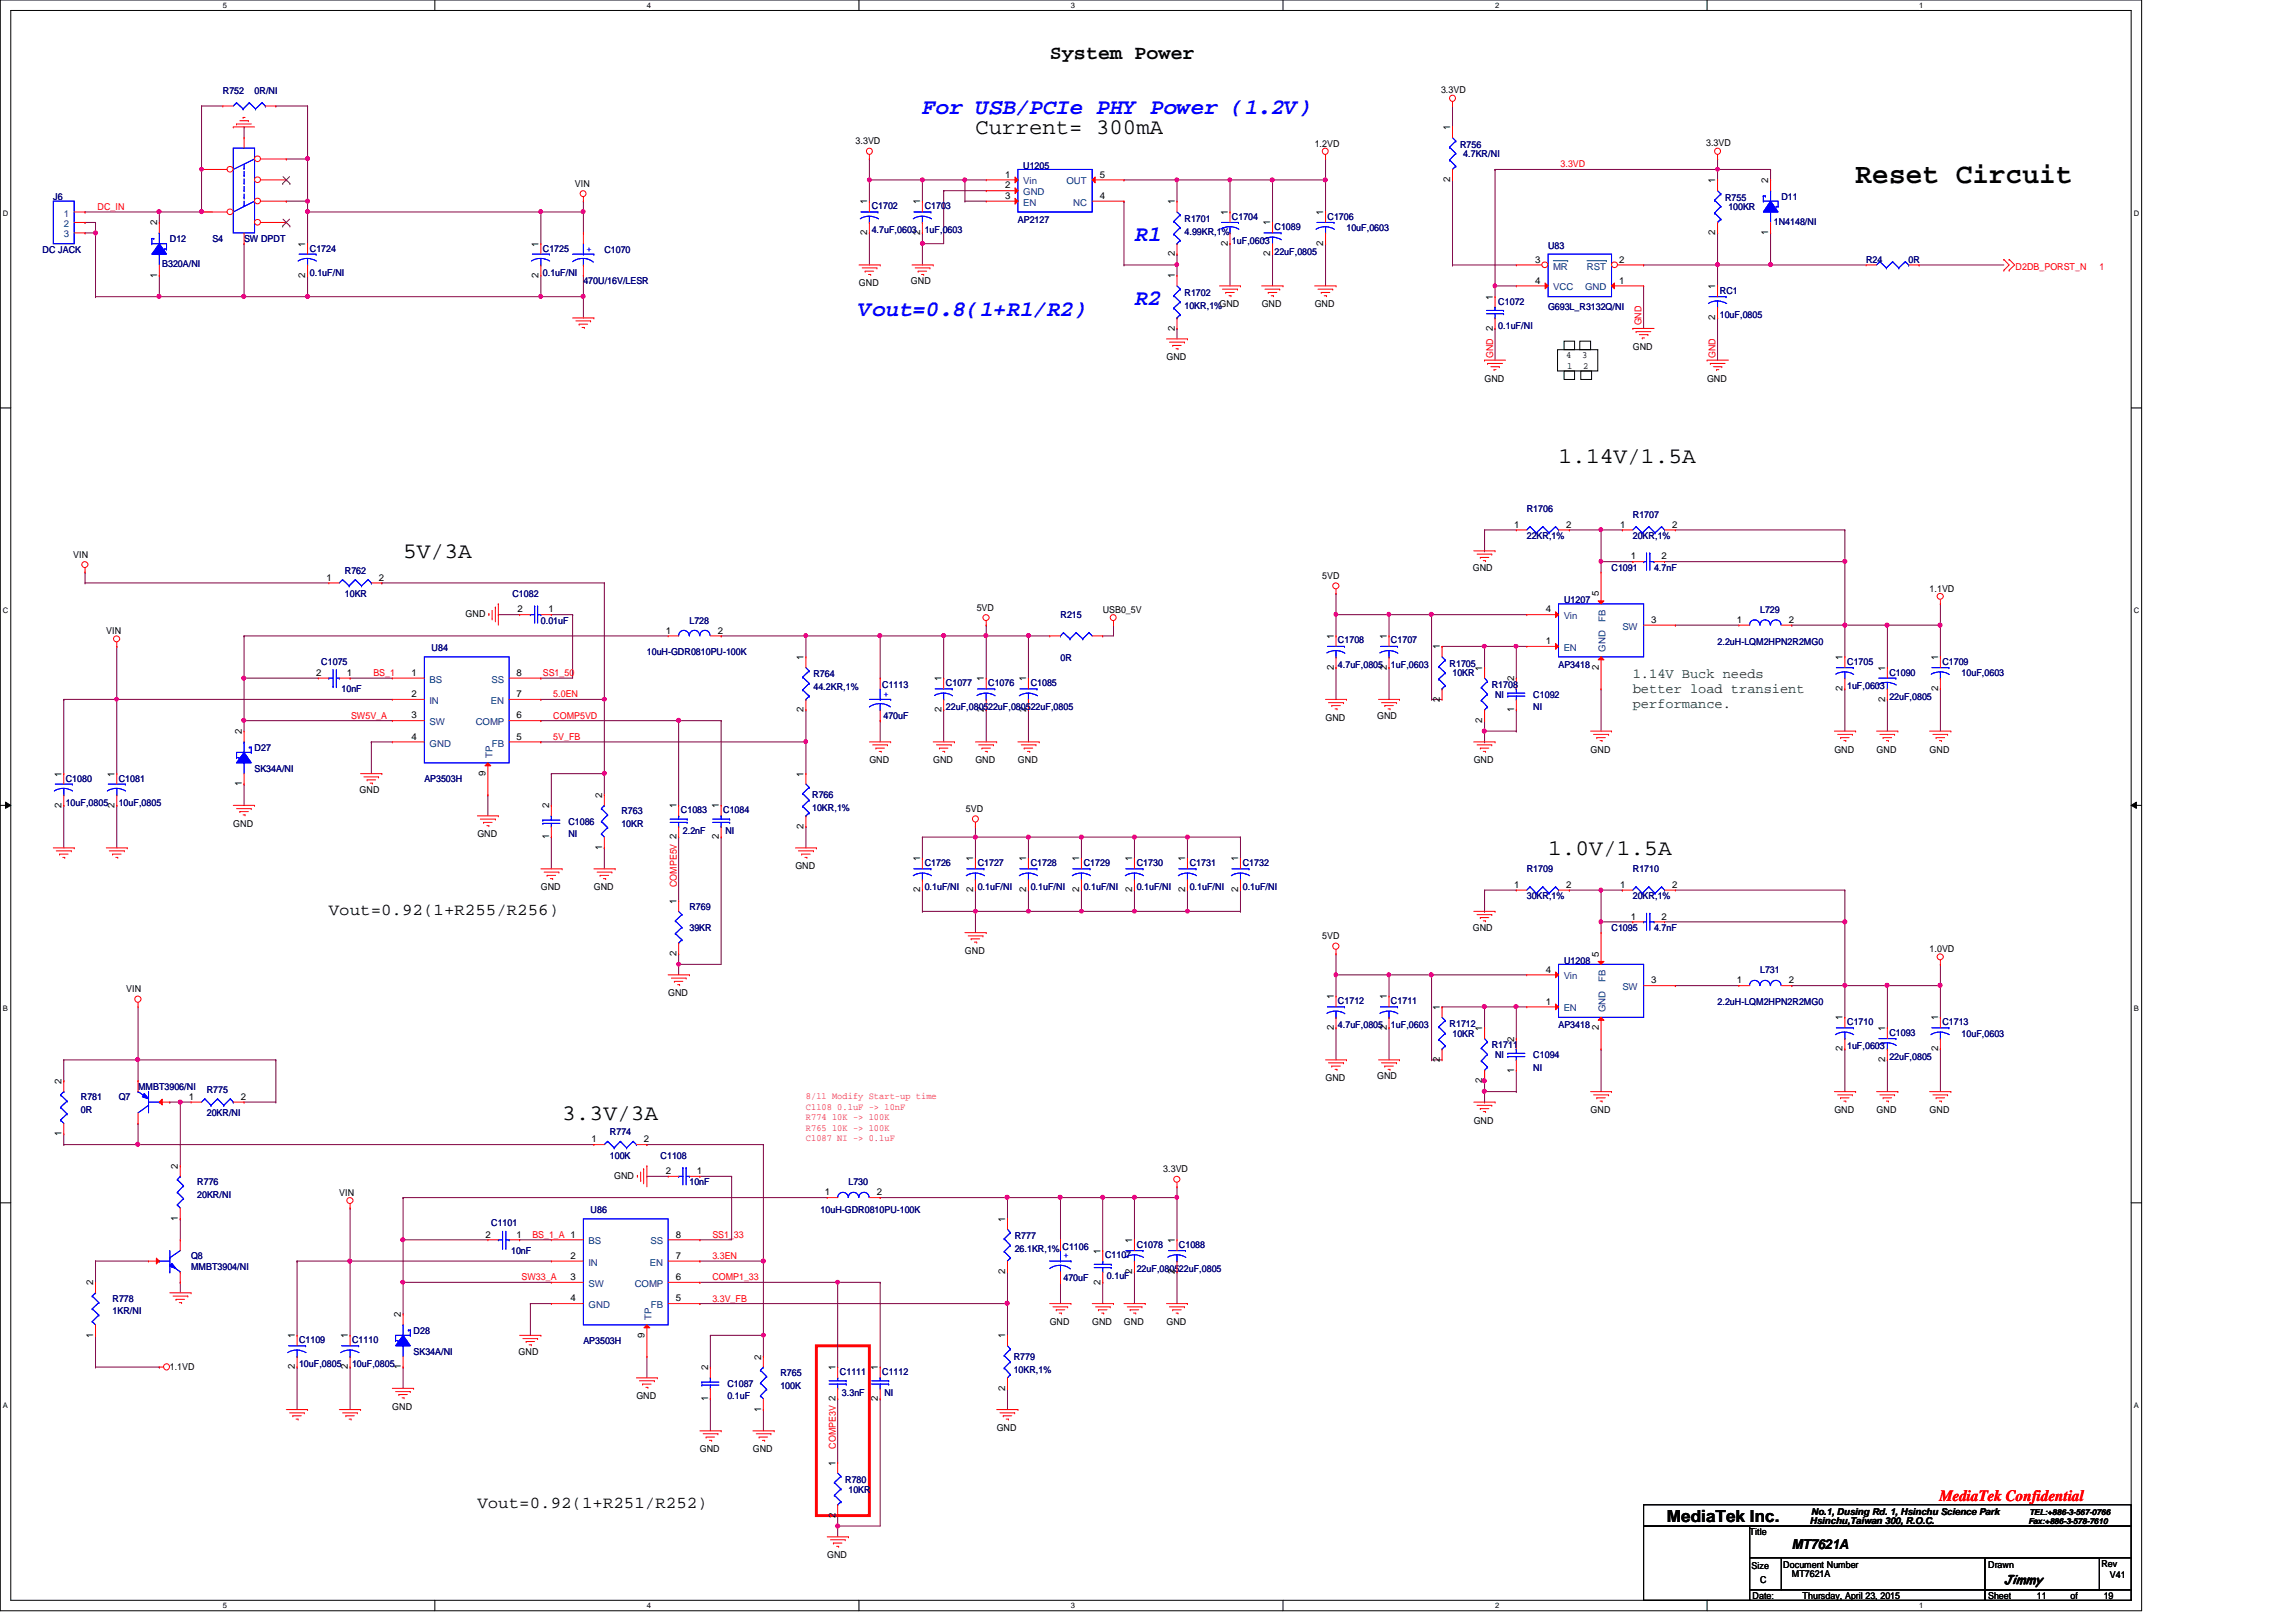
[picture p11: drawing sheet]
<svg xmlns="http://www.w3.org/2000/svg" width="297mm" height="210mm" viewBox="0 0 297 210" stroke-linecap="round" stroke-linejoin="round" font-family="sans-serif">
<defs><g id="words">
<text font-size="3.7" x="240.1" y="23.6">Reset Circuit</text>
<g font-size="2.9" fill="#00f">
<text x="119.3" y="14.8">For USB/PCIe PHY Power (1.2V)</text>
<text x="146.8" y="31.2">R1</text>
<text x="111.1" y="40.9">Vout=0.8(1+R1/R2)</text>
<text x="146.8" y="39.5">R2</text>
</g>
<g font-size="2.9">
<text x="126.2" y="17.4">Current= 300mA</text>
<text x="201.6" y="59.9">1.14V/1.5A</text>
<text x="52.2" y="72.2">5V/3A</text>
<text x="200.3" y="110.6">1.0V/1.5A</text>
<text x="72.7" y="144.9">3.3V/3A</text>
</g>
<text font-size="2.6" x="135.8" y="7.6">System Power</text>
<g font-size="2.2">
<text x="42.5" y="118.4">Vout=0.92(1+R255/R256)</text>
<text x="61.8" y="195.2">Vout=0.92(1+R251/R252)</text>
<text x="215.6" y="196.9">MediaTek Inc.</text>
</g>
<text font-size="2" fill="#f00" x="250.9" y="194.2">MediaTek Confidential</text>
<g font-size="1.8" fill="#008000">
<text x="211.2" y="87.8">1.14V Buck needs</text>
<text x="211.2" y="89.7">better load transient</text>
<text x="211.2" y="91.6">performance.</text>
</g>
<text font-size="1.8" x="231.8" y="200.5">MT7621A</text>
<text font-size="1.7" x="259.2" y="205">Jimmy</text>
<g font-size="1.2">
<text x="186.4" y="12">3.3VD</text>
<text x="187.6" y="16.8" transform="rotate(-90 187.6 16.8)">1</text>
<text x="110.7" y="18.7">3.3VD</text>
<text x="130" y="23">1</text>
<text x="142.3" y="23">5</text>
<text x="170.1" y="19">1.2VD</text>
<text x="187.6" y="23.6" transform="rotate(-90 187.6 23.6)">2</text>
<text x="220.7" y="18.8">3.3VD</text>
<text x="221.9" y="23.7" transform="rotate(-90 221.9 23.7)">1</text>
<text x="228.8" y="23.7" transform="rotate(-90 228.8 23.7)">2</text>
<text x="20.3" y="29.2" transform="rotate(-90 20.3 29.2)">2</text>
<text x="74.4" y="24.2">VIN</text>
<text x="112.2" y="26.5" transform="rotate(-90 112.2 26.5)">1</text>
<text x="119" y="26.5" transform="rotate(-90 119 26.5)">1</text>
<text x="130" y="24.4">2</text>
<text x="130" y="25.7">3</text>
<text x="142.3" y="25.7">4</text>
<text x="152" y="26.5" transform="rotate(-90 152 26.5)">1</text>
<text x="158.8" y="27.8" transform="rotate(-90 158.8 27.8)">1</text>
<text x="164.3" y="29.2" transform="rotate(-90 164.3 29.2)">1</text>
<text x="171.2" y="27.8" transform="rotate(-90 171.2 27.8)">1</text>
<text x="20.3" y="35.9" transform="rotate(-90 20.3 35.9)">1</text>
<text x="39.5" y="35.9" transform="rotate(-90 39.5 35.9)">2</text>
<text x="39.5" y="31.9" transform="rotate(-90 39.5 31.9)">1</text>
<text x="69.7" y="35.9" transform="rotate(-90 69.7 35.9)">2</text>
<text x="69.7" y="31.9" transform="rotate(-90 69.7 31.9)">1</text>
<text x="112.2" y="30.4" transform="rotate(-90 112.2 30.4)">2</text>
<text x="119" y="30.4" transform="rotate(-90 119 30.4)">2</text>
<text x="152" y="33.2" transform="rotate(-90 152 33.2)">2</text>
<text x="158.8" y="31.8" transform="rotate(-90 158.8 31.8)">2</text>
<text x="164.3" y="33.2" transform="rotate(-90 164.3 33.2)">2</text>
<text x="171.2" y="31.8" transform="rotate(-90 171.2 31.8)">2</text>
<text x="198.6" y="34">3</text>
<text x="209.5" y="34">2</text>
<text x="221.9" y="30.4" transform="rotate(-90 221.9 30.4)">2</text>
<text x="228.8" y="30.4" transform="rotate(-90 228.8 30.4)">1</text>
<text x="111.1" y="37">GND</text>
<text x="117.9" y="36.8">GND</text>
<text x="152" y="36" transform="rotate(-90 152 36)">1</text>
<text x="163.2" y="39.8">GND</text>
<text x="170.1" y="39.8">GND</text>
<text x="193.1" y="38.8" transform="rotate(-90 193.1 38.8)">1</text>
<text x="198.6" y="36.7">4</text>
<text x="209.5" y="36.7">1</text>
<text x="221.9" y="41.4" transform="rotate(-90 221.9 41.4)">2</text>
<text x="221.9" y="37.4" transform="rotate(-90 221.9 37.4)">1</text>
<text x="150.9" y="46.7">GND</text>
<text x="152" y="42.8" transform="rotate(-90 152 42.8)">2</text>
<text x="193.1" y="42.8" transform="rotate(-90 193.1 42.8)">2</text>
<text x="202.6" y="46.3">4</text>
<text x="202.7" y="47.8">1</text>
<text x="204.7" y="46.3">3</text>
<text x="204.8" y="47.8">2</text>
<text x="211.2" y="45.3">GND</text>
<text x="192.1" y="49.4">GND</text>
<text x="220.8" y="49.4">GND</text>
<text x="195.9" y="68.3">1</text>
<text x="202.6" y="68.3">2</text>
<text x="209.6" y="68.3">1</text>
<text x="216.3" y="68.3">2</text>
<text x="9.5" y="72.2">VIN</text>
<text x="42.2" y="75.1">1</text>
<text x="49" y="75.1">2</text>
<text x="171.1" y="74.9">5VD</text>
<text x="190.5" y="73.8">GND</text>
<text x="206.8" y="77.2" transform="rotate(-90 206.8 77.2)">5</text>
<text x="211" y="72.4">1</text>
<text x="215" y="72.4">2</text>
<text x="249.6" y="76.6">1.1VD</text>
<text x="13.8" y="82">VIN</text>
<text x="60.2" y="79.8">GND</text>
<text x="67" y="79.2">2</text>
<text x="70.9" y="79.2">1</text>
<text x="86.1" y="82">1</text>
<text x="92.9" y="82">2</text>
<text x="126.4" y="79">5VD</text>
<text x="142.7" y="79.3">USB0_5V</text>
<text x="172.5" y="82.7" transform="rotate(-90 172.5 82.7)">1</text>
<text x="179.4" y="82.7" transform="rotate(-90 179.4 82.7)">1</text>
<text x="200" y="79.2">4</text>
<text x="200" y="83.4">1</text>
<text x="213.6" y="80.6">3</text>
<text x="224.7" y="80.6">1</text>
<text x="231.4" y="80.6">2</text>
<text x="40.9" y="87.5">2</text>
<text x="44.9" y="87.5">1</text>
<text x="53.3" y="87.5">1</text>
<text x="66.8" y="87.5">8</text>
<text x="104" y="85.4" transform="rotate(-90 104 85.4)">1</text>
<text x="121.8" y="88.2" transform="rotate(-90 121.8 88.2)">1</text>
<text x="127.3" y="88.2" transform="rotate(-90 127.3 88.2)">1</text>
<text x="132.8" y="88.2" transform="rotate(-90 132.8 88.2)">1</text>
<text x="172.5" y="86.7" transform="rotate(-90 172.5 86.7)">2</text>
<text x="179.4" y="86.7" transform="rotate(-90 179.4 86.7)">2</text>
<text x="186.3" y="84" transform="rotate(-90 186.3 84)">1</text>
<text x="191.8" y="86.8" transform="rotate(-90 191.8 86.8)">1</text>
<text x="195.9" y="88.2" transform="rotate(-90 195.9 88.2)">2</text>
<text x="206.8" y="86.7" transform="rotate(-90 206.8 86.7)">2</text>
<text x="238.4" y="89.4" transform="rotate(-90 238.4 89.4)">2</text>
<text x="238.4" y="85.4" transform="rotate(-90 238.4 85.4)">1</text>
<text x="243.9" y="86.8" transform="rotate(-90 243.9 86.8)">1</text>
<text x="250.7" y="89.4" transform="rotate(-90 250.7 89.4)">2</text>
<text x="250.7" y="85.4" transform="rotate(-90 250.7 85.4)">1</text>
<text x="31.3" y="95" transform="rotate(-90 31.3 95)">2</text>
<text x="53.3" y="90.2">2</text>
<text x="53.3" y="93">3</text>
<text x="53.3" y="95.7">4</text>
<text x="66.8" y="95.7">5</text>
<text x="66.8" y="93">6</text>
<text x="66.8" y="90.2">7</text>
<text x="104" y="92.2" transform="rotate(-90 104 92.2)">2</text>
<text x="121.8" y="92.2" transform="rotate(-90 121.8 92.2)">2</text>
<text x="127.3" y="92.2" transform="rotate(-90 127.3 92.2)">2</text>
<text x="132.8" y="92.2" transform="rotate(-90 132.8 92.2)">2</text>
<text x="171.5" y="93.3">GND</text>
<text x="178.2" y="93">GND</text>
<text x="186.3" y="90.8" transform="rotate(-90 186.3 90.8)">2</text>
<text x="191.8" y="93.5" transform="rotate(-90 191.8 93.5)">2</text>
<text x="195.9" y="92.2" transform="rotate(-90 195.9 92.2)">1</text>
<text x="243.9" y="90.8" transform="rotate(-90 243.9 90.8)">2</text>
<text x="8" y="100.5" transform="rotate(-90 8 100.5)">1</text>
<text x="14.8" y="100.5" transform="rotate(-90 14.8 100.5)">1</text>
<text x="31.3" y="101.8" transform="rotate(-90 31.3 101.8)">1</text>
<text x="62.8" y="100.4" transform="rotate(-90 62.8 100.4)">9</text>
<text x="104" y="100.5" transform="rotate(-90 104 100.5)">1</text>
<text x="112.5" y="98.8">GND</text>
<text x="120.7" y="98.8">GND</text>
<text x="126.2" y="98.8">GND</text>
<text x="131.7" y="98.8">GND</text>
<text x="190.7" y="98.8">GND</text>
<text x="205.8" y="97.4">GND</text>
<text x="237.3" y="97.4">GND</text>
<text x="242.8" y="97.4">GND</text>
<text x="249.6" y="97.4">GND</text>
<text x="8" y="104.5" transform="rotate(-90 8 104.5)">2</text>
<text x="14.8" y="104.5" transform="rotate(-90 14.8 104.5)">2</text>
<text x="30.2" y="107">GND</text>
<text x="46.5" y="102.6">GND</text>
<text x="71" y="104.6" transform="rotate(-90 71 104.6)">2</text>
<text x="77.9" y="103.3" transform="rotate(-90 77.9 103.3)">2</text>
<text x="87.5" y="104.6" transform="rotate(-90 87.5 104.6)">1</text>
<text x="93" y="104.6" transform="rotate(-90 93 104.6)">1</text>
<text x="104" y="107.2" transform="rotate(-90 104 107.2)">2</text>
<text x="125" y="105.1">5VD</text>
<text x="61.8" y="108.4">GND</text>
<text x="71" y="108.6" transform="rotate(-90 71 108.6)">1</text>
<text x="77.9" y="110" transform="rotate(-90 77.9 110)">1</text>
<text x="93" y="108.6" transform="rotate(-90 93 108.6)">2</text>
<text x="102.9" y="112.5">GND</text>
<text x="119" y="111.5" transform="rotate(-90 119 111.5)">1</text>
<text x="125.9" y="111.5" transform="rotate(-90 125.9 111.5)">1</text>
<text x="132.8" y="111.5" transform="rotate(-90 132.8 111.5)">1</text>
<text x="139.6" y="111.5" transform="rotate(-90 139.6 111.5)">1</text>
<text x="146.5" y="111.5" transform="rotate(-90 146.5 111.5)">1</text>
<text x="153.3" y="111.5" transform="rotate(-90 153.3 111.5)">1</text>
<text x="160.2" y="111.5" transform="rotate(-90 160.2 111.5)">1</text>
<text x="70" y="115.2">GND</text>
<text x="76.8" y="115.2">GND</text>
<text x="87.5" y="117" transform="rotate(-90 87.5 117)">1</text>
<text x="119" y="115.5" transform="rotate(-90 119 115.5)">2</text>
<text x="125.9" y="115.5" transform="rotate(-90 125.9 115.5)">2</text>
<text x="132.8" y="115.5" transform="rotate(-90 132.8 115.5)">2</text>
<text x="139.6" y="115.5" transform="rotate(-90 139.6 115.5)">2</text>
<text x="146.5" y="115.5" transform="rotate(-90 146.5 115.5)">2</text>
<text x="153.3" y="115.5" transform="rotate(-90 153.3 115.5)">2</text>
<text x="160.2" y="115.5" transform="rotate(-90 160.2 115.5)">2</text>
<text x="195.9" y="114.9">1</text>
<text x="202.6" y="114.9">2</text>
<text x="209.6" y="114.9">1</text>
<text x="211" y="119">1</text>
<text x="215" y="119">2</text>
<text x="216.3" y="114.9">2</text>
<text x="87.5" y="123.7" transform="rotate(-90 87.5 123.7)">2</text>
<text x="124.8" y="123.5">GND</text>
<text x="171.1" y="121.5">5VD</text>
<text x="190.5" y="120.4">GND</text>
<text x="200" y="125.9">4</text>
<text x="206.8" y="123.8" transform="rotate(-90 206.8 123.8)">5</text>
<text x="249.6" y="123.2">1.0VD</text>
<text x="16.3" y="128.4">VIN</text>
<text x="86.4" y="128.9">GND</text>
<text x="172.5" y="129.3" transform="rotate(-90 172.5 129.3)">1</text>
<text x="179.4" y="129.3" transform="rotate(-90 179.4 129.3)">1</text>
<text x="186.3" y="130.7" transform="rotate(-90 186.3 130.7)">1</text>
<text x="200" y="130">1</text>
<text x="213.6" y="127.3">3</text>
<text x="224.7" y="127.3">1</text>
<text x="231.4" y="127.3">2</text>
<text x="172.5" y="133.3" transform="rotate(-90 172.5 133.3)">2</text>
<text x="179.4" y="133.3" transform="rotate(-90 179.4 133.3)">2</text>
<text x="186.3" y="137.4" transform="rotate(-90 186.3 137.4)">2</text>
<text x="191.8" y="133.4" transform="rotate(-90 191.8 133.4)">1</text>
<text x="195.9" y="134.8" transform="rotate(-90 195.9 134.8)">2</text>
<text x="206.8" y="133.3" transform="rotate(-90 206.8 133.3)">2</text>
<text x="238.4" y="136.1" transform="rotate(-90 238.4 136.1)">2</text>
<text x="238.4" y="132" transform="rotate(-90 238.4 132)">1</text>
<text x="243.9" y="137.4" transform="rotate(-90 243.9 137.4)">2</text>
<text x="243.9" y="133.4" transform="rotate(-90 243.9 133.4)">1</text>
<text x="250.7" y="136.1" transform="rotate(-90 250.7 136.1)">2</text>
<text x="250.7" y="132" transform="rotate(-90 250.7 132)">1</text>
<text x="8" y="140.3" transform="rotate(-90 8 140.3)">2</text>
<text x="24.4" y="142.3">1</text>
<text x="31.2" y="142.3">2</text>
<text x="171.5" y="139.9">GND</text>
<text x="178.2" y="139.7">GND</text>
<text x="191.8" y="140.2" transform="rotate(-90 191.8 140.2)">2</text>
<text x="195.9" y="138.8" transform="rotate(-90 195.9 138.8)">1</text>
<text x="8" y="147" transform="rotate(-90 8 147)">1</text>
<text x="76.5" y="147.8">1</text>
<text x="83.3" y="147.8">2</text>
<text x="190.7" y="145.4">GND</text>
<text x="205.8" y="144.1">GND</text>
<text x="237.3" y="144.1">GND</text>
<text x="242.8" y="144.1">GND</text>
<text x="249.6" y="144.1">GND</text>
<text x="23" y="151.3" transform="rotate(-90 23 151.3)">2</text>
<text x="43.9" y="154.7">VIN</text>
<text x="79.5" y="152.6">GND</text>
<text x="86.1" y="151.9">2</text>
<text x="90.2" y="151.9">1</text>
<text x="106.7" y="154.7">1</text>
<text x="113.5" y="154.7">2</text>
<text x="150.5" y="151.7">3.3VD</text>
<text x="23" y="158" transform="rotate(-90 23 158)">1</text>
<text x="62.8" y="160.1">2</text>
<text x="66.8" y="160.1">1</text>
<text x="87.4" y="160.1">8</text>
<text x="130" y="158.1" transform="rotate(-90 130 158.1)">1</text>
<text x="146.5" y="160.9" transform="rotate(-90 146.5 160.9)">1</text>
<text x="152" y="160.9" transform="rotate(-90 152 160.9)">1</text>
<text x="12.1" y="166.3" transform="rotate(-90 12.1 166.3)">2</text>
<text x="73.8" y="162.9">2</text>
<text x="73.8" y="165.7">3</text>
<text x="87.4" y="165.7">6</text>
<text x="87.4" y="162.9">7</text>
<text x="130" y="164.8" transform="rotate(-90 130 164.8)">2</text>
<text x="142.4" y="166.2" transform="rotate(-90 142.4 166.2)">2</text>
<text x="142.4" y="162.2" transform="rotate(-90 142.4 162.2)">1</text>
<text x="146.5" y="164.8" transform="rotate(-90 146.5 164.8)">2</text>
<text x="152" y="164.8" transform="rotate(-90 152 164.8)">2</text>
<text x="12.1" y="173.1" transform="rotate(-90 12.1 173.1)">1</text>
<text x="38.1" y="173.2" transform="rotate(-90 38.1 173.2)">1</text>
<text x="45" y="173.2" transform="rotate(-90 45 173.2)">1</text>
<text x="51.9" y="170.5" transform="rotate(-90 51.9 170.5)">2</text>
<text x="73.8" y="168.4">4</text>
<text x="83.4" y="173.1" transform="rotate(-90 83.4 173.1)">9</text>
<text x="87.4" y="168.4">5</text>
<text x="130" y="173.2" transform="rotate(-90 130 173.2)">1</text>
<text x="135.8" y="171.5">GND</text>
<text x="141.3" y="171.5">GND</text>
<text x="145.4" y="171.5">GND</text>
<text x="150.9" y="171.5">GND</text>
<text x="22" y="177.2">1.1VD</text>
<text x="38.1" y="177.2" transform="rotate(-90 38.1 177.2)">2</text>
<text x="45" y="177.2" transform="rotate(-90 45 177.2)">2</text>
<text x="51.9" y="177.2" transform="rotate(-90 51.9 177.2)">1</text>
<text x="67.1" y="175.3">GND</text>
<text x="91.6" y="177.3" transform="rotate(-90 91.6 177.3)">2</text>
<text x="98.5" y="175.9" transform="rotate(-90 98.5 175.9)">2</text>
<text x="108.1" y="177.3" transform="rotate(-90 108.1 177.3)">1</text>
<text x="113.6" y="177.3" transform="rotate(-90 113.6 177.3)">1</text>
<text x="130" y="180" transform="rotate(-90 130 180)">2</text>
<text x="50.8" y="182.5">GND</text>
<text x="82.3" y="181.1">GND</text>
<text x="91.6" y="181.3" transform="rotate(-90 91.6 181.3)">1</text>
<text x="98.5" y="182.7" transform="rotate(-90 98.5 182.7)">1</text>
<text x="113.6" y="181.3" transform="rotate(-90 113.6 181.3)">2</text>
<text x="128.9" y="185.2">GND</text>
<text x="90.5" y="187.9">GND</text>
<text x="97.4" y="187.9">GND</text>
<text x="108.1" y="189.7" transform="rotate(-90 108.1 189.7)">1</text>
<text x="108.1" y="196.4" transform="rotate(-90 108.1 196.4)">2</text>
<text x="234.1" y="197.3">Hsinchu,Taiwan 300, R.O.C.</text>
<text x="234.3" y="196">No.1, Dusing Rd. 1, Hsinchu Science Park</text>
<text x="107" y="201.6">GND</text>
<text x="226.4" y="198.6">Title</text>
<text x="226.6" y="203">Size</text>
<text x="230.7" y="202.9">Document Number</text>
<text x="257.2" y="202.9">Drawn</text>
<text x="271.9" y="202.7">Rev</text>
<text x="226.7" y="206.9">Date:</text>
<text x="227.7" y="204.8">C</text>
<text x="231.8" y="204.1">MT7621A</text>
<text x="233.2" y="206.9">Thursday, April 23, 2015</text>
<text x="257.2" y="206.9">Sheet</text>
<text x="263.5" y="206.9">11</text>
<text x="267.9" y="206.9">of</text>
<text x="272.2" y="206.9">19</text>
<text x="273" y="204.3">V41</text>
</g>
<g font-size="1.2" fill="#000080">
<text x="28.8" y="12.1">R752</text>
<text x="32.9" y="12.1">0R/NI</text>
<text x="132.4" y="21.8">U1205</text>
<text x="188.9" y="19.1">R756</text>
<text x="189.3" y="20.3">4.7KR/NI</text>
<text x="6.9" y="25.8">J6</text>
<text x="112.8" y="27.1">C1702</text>
<text x="119.6" y="27.1">C1703</text>
<text x="131.7" y="28.8">AP2127</text>
<text x="153.2" y="28.7">R1701</text>
<text x="159.4" y="28.4">C1704</text>
<text x="164.9" y="29.8">C1089</text>
<text x="171.7" y="28.4">C1706</text>
<text x="174.2" y="29.9">10uF,0603</text>
<text x="223.2" y="26">R755</text>
<text x="223.6" y="27.2">100KR</text>
<text x="229.5" y="29.1">1N4148/NI</text>
<text x="230.5" y="25.8">D11</text>
<text x="5.5" y="32.7">DC JACK</text>
<text x="21" y="34.6">B320A/NI</text>
<text x="22" y="31.3">D12</text>
<text x="27.5" y="31.3">S4</text>
<text x="31.6" y="31.3">SW DPDT</text>
<text x="40.1" y="32.6">C1724</text>
<text x="40.1" y="35.7">0.1uF/NI</text>
<text x="70.2" y="32.6">C1725</text>
<text x="70.2" y="35.7">0.1uF/NI</text>
<text x="78.2" y="32.7">C1070</text>
<text x="112.8" y="30.2">4.7uF,0603</text>
<text x="119.6" y="30.2">1uF,0603</text>
<text x="153.2" y="30.4">4.99KR,1%</text>
<text x="159.4" y="31.6">1uF,0603</text>
<text x="164.9" y="32.9">22uF,0805</text>
<text x="200.3" y="32.3">U83</text>
<text x="241.4" y="34">R24</text>
<text x="246.9" y="34">0R</text>
<text x="75.5" y="36.8">470U/16V/LESR</text>
<text x="153.2" y="38.3">R1702</text>
<text x="153.2" y="40">10KR,1%GND</text>
<text x="193.8" y="39.4">C1072</text>
<text x="200.3" y="40.1">G693L_R3132Q/NI</text>
<text x="222.5" y="38">RC1</text>
<text x="222.5" y="41.2">10uF,0805</text>
<text x="193.8" y="42.5">0.1uF/NI</text>
<text x="197.5" y="66.3">R1706</text>
<text x="197.5" y="69.7">22KR,1%</text>
<text x="211.2" y="67">R1707</text>
<text x="211.2" y="69.7">20KR,1%</text>
<text x="44.6" y="74.3">R762</text>
<text x="44.6" y="77.3">10KR</text>
<text x="66.3" y="77.3">C1082</text>
<text x="208.5" y="73.8">C1091</text>
<text x="214" y="73.8">4.7nF</text>
<text x="70" y="80.7">0.01uF</text>
<text x="89.2" y="80.7">L728</text>
<text x="137.2" y="80">R215</text>
<text x="173.1" y="83.3">C1708</text>
<text x="180" y="83.3">C1707</text>
<text x="202.4" y="78.1">U1207</text>
<text x="222.2" y="83.4">2.2uH-LQM2HPN2R2MG0</text>
<text x="227.7" y="79.3">L729</text>
<text x="41.6" y="86">C1075</text>
<text x="44.2" y="89.6">10nF</text>
<text x="55.8" y="84.2">U84</text>
<text x="83.7" y="84.8">10uH-GDR0810PU-100K</text>
<text x="105.2" y="87.7">R764</text>
<text x="105.2" y="89.3">44.2KR,1%</text>
<text x="114.1" y="89">C1113</text>
<text x="122.4" y="88.8">C1077</text>
<text x="127.8" y="88.8">C1076</text>
<text x="133.3" y="88.8">C1085</text>
<text x="137.2" y="85.6">0R</text>
<text x="173.1" y="86.4">4.7uF,0805</text>
<text x="180" y="86.4">1uF,0603</text>
<text x="187.5" y="86.3">R1705</text>
<text x="187.9" y="87.5">10KR</text>
<text x="193" y="89">R1708</text>
<text x="201.6" y="86.4">AP3418</text>
<text x="239" y="86">C1705</text>
<text x="239" y="89.2">1uF,0603</text>
<text x="244.4" y="87.4">C1090</text>
<text x="251.3" y="86">C1709</text>
<text x="253.8" y="87.5">10uF,0603</text>
<text x="114.3" y="93">470uF</text>
<text x="122.4" y="91.9">22uF,0805</text>
<text x="127.8" y="91.9">22uF,0805</text>
<text x="133.3" y="91.9">22uF,0805</text>
<text x="193.4" y="90.3">NI</text>
<text x="198.4" y="90.3">C1092</text>
<text x="198.4" y="91.9">NI</text>
<text x="244.4" y="90.6">22uF,0805</text>
<text x="8.5" y="101.1">C1080</text>
<text x="15.4" y="101.1">C1081</text>
<text x="32.9" y="97.2">D27</text>
<text x="32.9" y="99.9">SK34A/NI</text>
<text x="54.9" y="101.3">AP3503H</text>
<text x="8.5" y="104.3">10uF,0805</text>
<text x="15.4" y="104.3">10uF,0805</text>
<text x="73.5" y="106.7">C1086</text>
<text x="80.4" y="105.4">R763</text>
<text x="80.4" y="107">10KR</text>
<text x="88.1" y="105.2">C1083</text>
<text x="88.3" y="108">2.2nF</text>
<text x="93.6" y="105.2">C1084</text>
<text x="93.8" y="108">NI</text>
<text x="105.1" y="103.3">R766</text>
<text x="105.1" y="104.9">10KR,1%</text>
<text x="73.5" y="108.4">NI</text>
<text x="119.6" y="112.1">C1726</text>
<text x="126.5" y="112.1">C1727</text>
<text x="133.3" y="112.1">C1728</text>
<text x="140.2" y="112.1">C1729</text>
<text x="147.1" y="112.1">C1730</text>
<text x="153.9" y="112.1">C1731</text>
<text x="160.8" y="112.1">C1732</text>
<text x="197.5" y="112.9">R1709</text>
<text x="211.2" y="112.9">R1710</text>
<text x="89.2" y="117.7">R769</text>
<text x="119.6" y="115.2">0.1uF/NI</text>
<text x="126.5" y="115.2">0.1uF/NI</text>
<text x="133.3" y="115.2">0.1uF/NI</text>
<text x="140.2" y="115.2">0.1uF/NI</text>
<text x="147.1" y="115.2">0.1uF/NI</text>
<text x="153.9" y="115.2">0.1uF/NI</text>
<text x="160.8" y="115.2">0.1uF/NI</text>
<text x="197.5" y="116.3">30KR,1%</text>
<text x="211.2" y="116.3">20KR,1%</text>
<text x="89.2" y="120.4">39KR</text>
<text x="202.4" y="124.7">U1208</text>
<text x="208.5" y="120.4">C1095</text>
<text x="214" y="120.4">4.7nF</text>
<text x="227.7" y="125.9">L731</text>
<text x="173.1" y="129.9">C1712</text>
<text x="180" y="129.9">C1711</text>
<text x="222.2" y="130">2.2uH-LQM2HPN2R2MG0</text>
<text x="173.1" y="133.1">4.7uF,0805</text>
<text x="180" y="133.1">1uF,0603</text>
<text x="187.5" y="132.9">R1712</text>
<text x="187.9" y="134.2">10KR</text>
<text x="193" y="135.7">R1711</text>
<text x="193.4" y="136.9">NI</text>
<text x="198.4" y="136.9">C1094</text>
<text x="201.6" y="133.1">AP3418</text>
<text x="239" y="132.7">C1710</text>
<text x="239" y="135.8">1uF,0603</text>
<text x="244.4" y="134">C1093</text>
<text x="244.4" y="137.2">22uF,0805</text>
<text x="251.3" y="132.7">C1713</text>
<text x="253.8" y="134.2">10uF,0603</text>
<text x="10.5" y="142.4">R781</text>
<text x="15.4" y="142.4">Q7</text>
<text x="17.9" y="141">MMBT3906/NI</text>
<text x="26.8" y="141.4">R775</text>
<text x="198.4" y="138.6">NI</text>
<text x="10.5" y="144.1">0R</text>
<text x="26.8" y="144.4">20KR/NI</text>
<text x="78.9" y="146.9">R774</text>
<text x="78.9" y="149.9">100K</text>
<text x="85.5" y="149.9">C1108</text>
<text x="25.5" y="153.4">R776</text>
<text x="25.5" y="155">20KR/NI</text>
<text x="89.2" y="153.4">10nF</text>
<text x="109.8" y="153.4">L730</text>
<text x="63.5" y="158.7">C1101</text>
<text x="76.4" y="156.9">U86</text>
<text x="106.2" y="156.9">10uH-GDR0810PU-100K</text>
<text x="131.3" y="160.4">R777</text>
<text x="147.1" y="161.5">C1078</text>
<text x="152.5" y="161.5">C1088</text>
<text x="24.7" y="163">Q8</text>
<text x="24.7" y="164.3">MMBT3904/NI</text>
<text x="66.1" y="162.3">10nF</text>
<text x="131.3" y="162">26.1KR,1% C1106</text>
<text x="137.6" y="165.7">470uF</text>
<text x="143" y="162.9">C1107</text>
<text x="143.2" y="165.6">0.1uF</text>
<text x="147.1" y="164.6">22uF,0805</text>
<text x="152.5" y="164.6">22uF,0805</text>
<text x="14.6" y="168.4">R778</text>
<text x="14.6" y="170.1">1KR/NI</text>
<text x="38.7" y="173.8">C1109</text>
<text x="45.5" y="173.8">C1110</text>
<text x="53.5" y="172.6">D28</text>
<text x="75.5" y="173.9">AP3503H</text>
<text x="38.7" y="177">10uF,0805</text>
<text x="45.5" y="177">10uF,0805</text>
<text x="53.5" y="175.3">SK34A/NI</text>
<text x="94.1" y="179.5">C1087</text>
<text x="101" y="178.1">R765</text>
<text x="101" y="179.7">100K</text>
<text x="108.7" y="177.9">C1111</text>
<text x="114.1" y="177.9">C1112</text>
<text x="131.1" y="176">R779</text>
<text x="131.1" y="177.6">10KR,1%</text>
<text x="94.1" y="181.1">0.1uF</text>
<text x="108.9" y="180.7">3.3nF</text>
<text x="114.4" y="180.7">NI</text>
<text x="109.3" y="191.9">R780</text>
<text x="109.8" y="193.2">10KR</text>
</g>
<g font-size="1.2" fill="#004080">
<text x="132.4" y="23.9">Vin</text>
<text x="138" y="23.9">OUT</text>
<text x="8.3" y="28">1</text>
<text x="8.3" y="29.4">2</text>
<text x="132.4" y="25.3">GND</text>
<text x="132.4" y="26.6">EN</text>
<text x="138.9" y="26.6">NC</text>
<text x="8.3" y="30.7">3</text>
<text x="201" y="34.9">MR</text>
<text x="205.3" y="34.9">RST</text>
<text x="201" y="37.6">VCC</text>
<text x="205.1" y="37.6">GND</text>
<text x="202.3" y="80.1">Vin</text>
<text x="207.7" y="80.4" transform="rotate(-90 207.7 80.4)">FB</text>
<text x="209.9" y="81.5">SW</text>
<text x="55.6" y="88.3">BS</text>
<text x="63.6" y="88.3">SS</text>
<text x="202.3" y="84.2">EN</text>
<text x="207.7" y="84.3" transform="rotate(-90 207.7 84.3)">GND</text>
<text x="55.6" y="91.1">IN</text>
<text x="55.6" y="93.9">SW</text>
<text x="61.5" y="93.9">COMP</text>
<text x="63.5" y="91.1">EN</text>
<text x="55.6" y="96.6">GND</text>
<text x="63.6" y="96.6">FB</text>
<text x="63.7" y="98" transform="rotate(-90 63.7 98)">TP</text>
<text x="202.3" y="126.7">Vin</text>
<text x="202.3" y="130.9">EN</text>
<text x="207.7" y="131" transform="rotate(-90 207.7 131)">GND</text>
<text x="207.7" y="127.1" transform="rotate(-90 207.7 127.1)">FB</text>
<text x="209.9" y="128.1">SW</text>
<text x="76.2" y="161">BS</text>
<text x="84.2" y="161">SS</text>
<text x="76.2" y="163.8">IN</text>
<text x="76.2" y="166.5">SW</text>
<text x="82.1" y="166.5">COMP</text>
<text x="84.1" y="163.8">EN</text>
<text x="76.2" y="169.3">GND</text>
<text x="84.2" y="169.3">FB</text>
<text x="84.3" y="170.8" transform="rotate(-90 84.3 170.8)">TP</text>
</g>
<g font-size="1.2" fill="#f00">
<text x="201.9" y="21.7">3.3VD</text>
<text x="12.6" y="27.2">DC_IN</text>
<text x="260.8" y="34.9">D2DB_PORST_N</text>
<text x="271.6" y="34.9">1</text>
<text x="193.2" y="46.4" transform="rotate(-90 193.2 46.4)">GND</text>
<text x="212.4" y="42.1" transform="rotate(-90 212.4 42.1)">GND</text>
<text x="222" y="46.4" transform="rotate(-90 222 46.4)">GND</text>
<text x="48.3" y="87.5">BS_1</text>
<text x="70.2" y="87.5">SS1_50</text>
<text x="45.4" y="93">SW5V_A</text>
<text x="71.6" y="95.8">5V_FB</text>
<text x="71.6" y="90.3">5.0EN</text>
<text x="71.6" y="93">COMP5VD</text>
<text x="87.5" y="114.8" transform="rotate(-90 87.5 114.8)">COMPE5V 2</text>
<text x="68.9" y="160.2">BS_1_A 1</text>
<text x="92.2" y="160.2">SS1_33</text>
<text x="67.5" y="165.7">SW33_A</text>
<text x="92.2" y="162.9">3.3EN</text>
<text x="92.2" y="165.7">COMP1_33</text>
<text x="92.2" y="168.4">3.3V_FB</text>
<text x="108.1" y="187.5" transform="rotate(-90 108.1 187.5)">COMPE3V 2</text>
</g>
<g font-size="1.2" fill="#00f">
<text x="75.9" y="32.6">+</text>
<text x="114.3" y="90.2">+</text>
<text x="137.6" y="162.9">+</text>
</g>
<g font-size="1.2" fill="#ff0080">
<text x="104.3" y="142.3">8/11 Modify Start-up time</text>
<text x="104.3" y="143.6">C1108 0.1uF -&gt; 10nF</text>
<text x="104.3" y="145">R774 10K -&gt; 100K</text>
<text x="104.3" y="146.3">R765 10K -&gt; 100K</text>
<text x="104.3" y="147.7">C1087 NI -&gt; 0.1uF</text>
</g>
<g font-size="1.1">
<text x="262.4" y="197.2">Fax:+886-3-578-7610</text>
<text x="262.5" y="196">TEL:+886-3-567-0766</text>
</g>
<g font-size="1">
<text x="28.8" y="1">5</text>
<text x="83.7" y="1">4</text>
<text x="138.6" y="1">3</text>
<text x="193.4" y="1">2</text>
<text x="248.3" y="1">1</text>
<text x=".4" y="27.9">D</text>
<text x="276.1" y="27.9">D</text>
<text x=".4" y="79.4">C</text>
<text x="276.1" y="79.4">C</text>
<text x=".4" y="130.8">B</text>
<text x="276.1" y="130.8">B</text>
<text x=".4" y="182.2">A</text>
<text x="276.1" y="182.2">A</text>
<text x="28.8" y="208.1">5</text>
<text x="83.7" y="208.1">4</text>
<text x="138.6" y="208.1">3</text>
<text x="193.4" y="208.1">2</text>
<text x="248.3" y="208.1">1</text>
</g>
</g></defs>
<path d="M0 0h277.1v208.4h-277.1zM1.4 1.4h274.3v205.7h-274.3z" fill="none" stroke="#000" stroke-width=".13"/>
<g fill="#fff">
<path d="M28.8 .1h.6v1.1h-.6z"/>
<path d="M28.8 207.2h.6v1.1h-.6z"/>
</g>
<path d="M56.3 0v1.4M56.3 207.1v1.3" fill="none" stroke="#000" stroke-width=".13"/>
<g fill="#fff">
<path d="M83.7 .1h.5v1.1h-.5z"/>
<path d="M83.7 207.2h.5v1.1h-.5z"/>
</g>
<path d="M111.1 0v1.4M111.1 207.1v1.3" fill="none" stroke="#000" stroke-width=".13"/>
<g fill="#fff">
<path d="M138.6 .1h.5v1.1h-.5z"/>
<path d="M138.6 207.2h.5v1.1h-.5z"/>
</g>
<path d="M166 0v1.4M166 207.1v1.3" fill="none" stroke="#000" stroke-width=".13"/>
<g fill="#fff">
<path d="M193.4 .1h.6v1.1h-.6z"/>
<path d="M193.4 207.2h.6v1.1h-.6z"/>
</g>
<path d="M220.8 0v1.4M220.8 207.1v1.3" fill="none" stroke="#000" stroke-width=".13"/>
<g fill="#fff">
<path d="M248.3 .1h.5v1.1h-.5z"/>
<path d="M248.3 207.2h.5v1.1h-.5z"/>
<path d="M.4 27.1h.7v1.1h-.7z"/>
<path d="M276.1 27.1h.7v1.1h-.7z"/>
<path d="M.4 78.5h.7v1.1h-.7z"/>
<path d="M276.1 78.5h.7v1.1h-.7z"/>
</g>
<path d="M0 52.8h1.4M275.7 52.8h1.4" fill="none" stroke="#000" stroke-width=".13"/>
<g fill="#fff">
<path d="M.4 129.9h.6v1.1h-.6z"/>
<path d="M276.1 129.9h.6v1.1h-.6z"/>
</g>
<path d="M0 104.2h1.4M.7 103.8l.7 .4-.7 .4zM275.7 104.2l.7-.4v.8zM275.7 104.2h1.4" fill="none" stroke="#000" stroke-width=".13"/>
<path d="M.7 103.8l.7 .4-.7 .4zM275.7 104.2l.7-.4v.8z" fill="#000"/>
<g fill="#fff">
<path d="M.4 181.4h.6v1.1h-.6z"/>
<path d="M276.1 181.4h.6v1.1h-.6z"/>
</g>
<path d="M201.5 45.3h5.2v2.7h-5.2zM202.3 48h1.4v1.1h-1.4zM202.3 44.2h1.4v1.1h-1.4zM204.4 44.2h1.4v1.1h-1.4zM204.5 48h1.4v1.1h-1.4zM0 155.7h1.4M275.7 155.7h1.4" fill="none" stroke="#000" stroke-width=".13"/>
<path d="M105.6 174.2h6.9v21.9h-6.9z" fill="none" stroke="#f00" stroke-width=".38"/>
<g fill="none" stroke="#800040" stroke-width=".13">
<path d="M112.5 30.1h.1M112.5 20.6h.1M112.5 20.6v2.7M112.5 30.1v4.2M119.3 31.5h.1M122.1 24.7h.1M122.1 24.7h5.5M122.1 24.7v6.8h-2.8M145.4 23.3h.1M145.4 23.3h6.9M152.3 32.9h.1M152.3 23.3h.1"/>
<path d="M152.3 23.3v2.7M152.3 32.9v1.4M159.1 31.5h.1M159.1 31.5v5.5"/>
</g>
<circle cx="119.3" cy="31.5" r=".26" fill="#f0f"/>
<circle cx="119.3" cy="31.5" r=".26" fill="none" stroke="#f0f" stroke-width=".13"/>
<path d="M112.5 23.3h.1M112.5 23.3h6.8M119.3 30.1h.1M119.3 30.1v1.4" fill="none" stroke="#800040" stroke-width=".13"/>
<circle cx="112.5" cy="23.3" r=".26" fill="#f0f"/>
<circle cx="112.5" cy="23.3" r=".26" fill="none" stroke="#f0f" stroke-width=".13"/>
<path d="M152.3 34.3h.1M152.3 34.3v1.3" fill="none" stroke="#800040" stroke-width=".13"/>
<path d="M152.1 34.1l.1-.1 .2 .1v.3l-.2 .1-.1-.1z" fill-rule="evenodd" fill="#f0f"/>
<path d="M152.1 34.1l.1-.1 .2 .1v.3l-.2 .1-.1-.1z" fill="none" stroke="#f0f" stroke-width=".13"/>
<path d="M124.8 23.3h.1M124.8 23.3v2.7M145.4 26h.1M145.4 34.3h.1M145.4 26v8.3M145.4 34.3h6.9M152.3 42.5h.1M152.3 42.5v1.4" fill="none" stroke="#800040" stroke-width=".13"/>
<path d="M124.6 23.1l.2-.1 .2 .1v.4h-.2h-.2z" fill-rule="evenodd" fill="#f0f"/>
<path d="M124.6 23.1l.2-.1 .2 .1v.4h-.2h-.2z" fill="none" stroke="#f0f" stroke-width=".13"/>
<path d="M119.3 23.3h.1M119.3 23.3h5.5M124.8 26h.1M124.8 26h2.8" fill="none" stroke="#800040" stroke-width=".13"/>
<circle cx="119.3" cy="23.3" r=".26" fill="#f0f"/>
<circle cx="119.3" cy="23.3" r=".26" fill="none" stroke="#f0f" stroke-width=".13"/>
<path d="M124.8 23.3h.1M124.8 23.3h2.8M159.1 23.3h.1M159.1 23.3v4.1M164.6 23.3h.1M164.6 23.3h6.9" fill="none" stroke="#800040" stroke-width=".13"/>
<circle cx="171.4" cy="23.3" r=".26" fill="#f0f"/>
<circle cx="171.4" cy="23.3" r=".26" fill="none" stroke="#f0f" stroke-width=".13"/>
<path d="M112.5 23.3h.1M112.5 23.3v2.7M119.3 31.5h.1M119.3 23.3h.1M119.3 23.3v2.7M119.3 31.5v2.8M152.3 23.3h.1M152.3 23.3h6.8M171.5 20.6h.1M171.5 20.6v2.7" fill="none" stroke="#800040" stroke-width=".13"/>
<path d="M152.1 23.1l.1-.1 .2 .1v.4h-.2h-.1z" fill-rule="evenodd" fill="#f0f"/>
<path d="M152.1 23.1l.1-.1 .2 .1v.4h-.2h-.1z" fill="none" stroke="#f0f" stroke-width=".13"/>
<g fill="none" stroke="#800040" stroke-width=".13">
<path d="M12.4 38.4h.1M20.6 27.4h.1M20.6 35.6h.1M20.6 27.4v1.4M20.6 35.6v2.8h-8.2M37 20.6h.1M37 26h.1M37 20.6h2.8M37 26h2.8M39.8 26h.1M39.8 26v1.4M75.5 26h.1"/>
<path d="M75.5 26v1.4M171.5 23.3h.1M171.5 31.5h.1M171.5 23.3v4.1M171.5 31.5v5.5"/>
</g>
<circle cx="39.8" cy="26" r=".26" fill="#f0f"/>
<circle cx="39.8" cy="26" r=".26" fill="none" stroke="#f0f" stroke-width=".13"/>
<path d="M26.1 27.4h.1M26.1 21.9h.1M26.1 27.4h1.4M26.1 21.9v5.5" fill="none" stroke="#800040" stroke-width=".13"/>
<circle cx="26.1" cy="27.4" r=".26" fill="#f0f"/>
<circle cx="26.1" cy="27.4" r=".26" fill="none" stroke="#f0f" stroke-width=".13"/>
<circle cx="26.1" cy="21.9" r=".25" fill="#f0f"/>
<circle cx="26.1" cy="21.9" r=".25" fill="none" stroke="#f0f" stroke-width=".13"/>
<path d="M39.8 20.6h.1M39.8 20.6v5.4" fill="none" stroke="#800040" stroke-width=".13"/>
<circle cx="39.8" cy="20.5" r=".26" fill="#f0f"/>
<circle cx="39.8" cy="20.5" r=".26" fill="none" stroke="#f0f" stroke-width=".13"/>
<path d="M20.6 27.4h.1M20.6 38.4h.1M20.6 27.4h5.5M31.6 31.5h.1M31.6 31.5v6.9h-11" fill="none" stroke="#800040" stroke-width=".13"/>
<circle cx="20.6" cy="38.4" r=".26" fill="#f0f"/>
<circle cx="20.6" cy="38.4" r=".26" fill="none" stroke="#f0f" stroke-width=".13"/>
<path d="M70 27.4h.1M70 27.4h5.5" fill="none" stroke="#800040" stroke-width=".13"/>
<circle cx="75.4" cy="27.4" r=".26" fill="#f0f"/>
<circle cx="75.4" cy="27.4" r=".26" fill="none" stroke="#f0f" stroke-width=".13"/>
<path d="M69.8 27.2l.1-.1 .2 .1v.4h-.2h-.1z" fill-rule="evenodd" fill="#f0f"/>
<path d="M69.8 27.2l.1-.1 .2 .1v.4h-.2h-.1z" fill="none" stroke="#f0f" stroke-width=".13"/>
<path d="M12.4 30.1h.1M12.4 30.1v8.3" fill="none" stroke="#800040" stroke-width=".13"/>
<circle cx="12.4" cy="30.1" r=".26" fill="#f0f"/>
<circle cx="12.4" cy="30.1" r=".26" fill="none" stroke="#f0f" stroke-width=".13"/>
<g fill="none" stroke="#800040" stroke-width=".13">
<path d="M26.1 13.7h.1M26.1 13.7h2.7M26.1 13.7v8.2M31.6 16.4h.1M31.6 16.4v1.4M35.7 13.7h.1M35.7 13.7h4.1M39.8 13.7h.1M39.8 13.7v6.9M11 28.8h.1M11 30.1h.1M11 27.4h.1"/>
<path d="M11 28.8h1.4M11 30.1h1.4M11 27.4h9.6M75.5 35.6h.1M75.5 38.4h.1M75.5 27.4h.1M75.5 27.4v2.7M75.5 35.6v5.5"/>
</g>
<circle cx="20.6" cy="27.4" r=".26" fill="#f0f"/>
<circle cx="20.6" cy="27.4" r=".26" fill="none" stroke="#f0f" stroke-width=".13"/>
<path d="M12.4 28.8h.1M12.4 28.8v1.3M70 38.4h.1M70 38.4h5.5M222.2 21.9h.1M222.2 34.3h.1M222.2 21.9v1.4M222.2 34.3v2.7" fill="none" stroke="#800040" stroke-width=".13"/>
<circle cx="75.4" cy="38.4" r=".26" fill="#f0f"/>
<circle cx="75.4" cy="38.4" r=".26" fill="none" stroke="#f0f" stroke-width=".13"/>
<path d="M69.8 38.2l.1-.1 .2 .1v.3l-.2 .1-.1-.1z" fill-rule="evenodd" fill="#f0f"/>
<path d="M69.8 38.2l.1-.1 .2 .1v.3l-.2 .1-.1-.1z" fill="none" stroke="#f0f" stroke-width=".13"/>
<path d="M193.4 21.9h.1M193.4 21.9v15.1M229.1 34.3h.1M229.1 34.3h12.3" fill="none" stroke="#800040" stroke-width=".13"/>
<circle cx="229.1" cy="34.2" r=".26" fill="#f0f"/>
<circle cx="229.1" cy="34.2" r=".26" fill="none" stroke="#f0f" stroke-width=".13"/>
<path d="M193.4 21.9h.1M212.6 34.3h.1M212.6 34.3h16.5M222.2 20.6h.1M222.2 34.3h.1M222.2 20.6v1.3h-28.8M222.2 41.1h.1M222.2 41.1v5.5" fill="none" stroke="#800040" stroke-width=".13"/>
<circle cx="222.2" cy="34.2" r=".26" fill="#f0f"/>
<circle cx="222.2" cy="34.2" r=".26" fill="none" stroke="#f0f" stroke-width=".13"/>
<path d="M187.9 34.3h.1M187.9 34.3h8.3M212.6 37h.1M212.6 37v5.5M222.2 30.1h.1M222.2 21.9h.1M222.2 30.1v4.2M222.2 21.9h6.9M229.1 21.9h.1M229.1 21.9v1.4M193.4 42.5h.1M193.4 42.5v4.1" fill="none" stroke="#800040" stroke-width=".13"/>
<circle cx="222.2" cy="21.9" r=".25" fill="#f0f"/>
<circle cx="222.2" cy="21.9" r=".25" fill="none" stroke="#f0f" stroke-width=".13"/>
<path d="M193.4 37h.1M193.4 37v1.4M229.1 30.1h.1M229.1 30.1v4.2" fill="none" stroke="#800040" stroke-width=".13"/>
<path d="M193.2 36.8l.2-.1 .2 .2-.1 .3-.1 .1-.2-.1z" fill-rule="evenodd" fill="#f0f"/>
<path d="M193.2 36.8l.2-.1 .2 .2-.1 .3-.1 .1-.2-.1z" fill="none" stroke="#f0f" stroke-width=".13"/>
<path d="M193.4 37h.1M193.4 37h2.8M146.8 155h.1M146.8 155h5.5" fill="none" stroke="#800040" stroke-width=".13"/>
<path d="M152.1 154.7h.1l.2 .1v.3l-.2 .1-.1-.1z" fill-rule="evenodd" fill="#f0f"/>
<path d="M152.1 154.7h.1l.2 .1v.3l-.2 .1-.1-.1z" fill="none" stroke="#f0f" stroke-width=".13"/>
<path d="M137.2 155h.1M137.2 155v5.4" fill="none" stroke="#800040" stroke-width=".13"/>
<circle cx="137.2" cy="154.9" r=".26" fill="#f0f"/>
<circle cx="137.2" cy="154.9" r=".26" fill="none" stroke="#f0f" stroke-width=".13"/>
<path d="M17.9 148.1h.1M17.9 148.1h58.9" fill="none" stroke="#800040" stroke-width=".13"/>
<circle cx="17.8" cy="148.1" r=".26" fill="#f0f"/>
<circle cx="17.8" cy="148.1" r=".26" fill="none" stroke="#f0f" stroke-width=".13"/>
<path d="M108.4 197.5h.1M108.4 197.5v1.4M108.4 197.5h5.5" fill="none" stroke="#800040" stroke-width=".13"/>
<circle cx="108.4" cy="197.5" r=".26" fill="#f0f"/>
<circle cx="108.4" cy="197.5" r=".26" fill="none" stroke="#f0f" stroke-width=".13"/>
<path d="M142.7 155h.1M142.7 155v6.8M108.4 165.9h.1M108.4 165.9h5.5M142.7 165.9h.1M142.7 165.9v2.8" fill="none" stroke="#800040" stroke-width=".13"/>
<circle cx="108.4" cy="165.9" r=".25" fill="#f0f"/>
<circle cx="108.4" cy="165.9" r=".25" fill="none" stroke="#f0f" stroke-width=".13"/>
<path d="M45.3 163.2h.1M45.3 163.2v9.6" fill="none" stroke="#800040" stroke-width=".13"/>
<circle cx="45.2" cy="163.2" r=".26" fill="#f0f"/>
<circle cx="45.2" cy="163.2" r=".26" fill="none" stroke="#f0f" stroke-width=".13"/>
<g fill="none" stroke="#800040" stroke-width=".13">
<path d="M248.3 34.3h.1M248.3 34.3h10.9M52.2 155h.1M52.2 155h54.8M83.7 148.1h.1M83.7 152.2h.1M83.7 148.1h15.1M83.7 152.2h2.7M45.3 163.2h.1M45.3 163.2h26M90.5 168.7h.1M90.5 168.7h39.8"/>
<path d="M108.4 165.9h.1M108.4 165.9v11M113.9 165.9h.1M113.9 165.9v11M108.4 181h.1M108.4 181v8.3"/>
</g>
<circle cx="130.3" cy="168.7" r=".26" fill="#f0f"/>
<circle cx="130.3" cy="168.7" r=".26" fill="none" stroke="#f0f" stroke-width=".13"/>
<g fill="none" stroke="#800040" stroke-width=".13">
<path d="M90.5 152.2h.1M90.5 152.2h4.2M113.9 155h.1M113.9 155h16.4M130.3 155h.1M130.3 155v2.7M52.2 160.4h.1M52.2 160.4v5.5M130.3 164.6h.1M130.3 179.7h.1M130.3 164.6v4.1M130.3 179.7v2.7"/>
<path d="M113.9 181h.1M113.9 181v16.5"/>
</g>
<circle cx="52.1" cy="160.4" r=".26" fill="#f0f"/>
<circle cx="52.1" cy="160.4" r=".26" fill="none" stroke="#f0f" stroke-width=".13"/>
<g fill="none" stroke="#800040" stroke-width=".13">
<path d="M142.7 82.3h.1M144.1 80.9h.1M144.1 80.9v1.4h-1.4M45.3 156.3h.1M45.3 156.3v6.9h-6.9M52.2 155h.1M52.2 155v5.4M94.7 152.2h.1M94.7 152.2v8.2h-4.2M98.8 148.1h.1M98.8 148.1v15.1h-8.3M130.3 155h.1"/>
<path d="M130.3 155h6.9M152.3 153.6h.1M152.3 153.6v1.4M38.4 163.2h.1M38.4 176.9h.1M38.4 163.2v9.6M38.4 176.9v5.5M45.3 176.9h.1M45.3 176.9v5.5M52.2 160.4h.1M52.2 176.9h.1M52.2 160.4h10.9"/>
<path d="M52.2 176.9v2.8M67.2 160.4h.1M67.2 160.4h4.1M68.6 168.7h.1M68.6 168.7v4.1M68.6 168.7h2.7M83.7 175.6h.1M83.7 175.6v2.7M90.5 163.2h.1M90.5 160.4h.1M90.5 165.9h.1M90.5 165.9h17.9"/>
<path d="M130.3 168.7h.1M130.3 168.7v4.1M137.2 165.9h.1M137.2 165.9v2.8M108.4 196.1h.1M108.4 196.1v1.4"/>
</g>
<circle cx="130.3" cy="154.9" r=".26" fill="#f0f"/>
<circle cx="130.3" cy="154.9" r=".26" fill="none" stroke="#f0f" stroke-width=".13"/>
<path d="M122.1 82.3h.1M122.1 82.3v5.5" fill="none" stroke="#800040" stroke-width=".13"/>
<circle cx="122.1" cy="82.3" r=".26" fill="#f0f"/>
<circle cx="122.1" cy="82.3" r=".26" fill="none" stroke="#f0f" stroke-width=".13"/>
<path d="M11 74h.1M11 75.4h.1M11 74v1.4M11 75.4h31.5M87.8 124.8h.1M87.8 124.8v1.4M87.8 124.8h5.5" fill="none" stroke="#800040" stroke-width=".13"/>
<circle cx="87.8" cy="124.8" r=".25" fill="#f0f"/>
<circle cx="87.8" cy="124.8" r=".25" fill="none" stroke="#f0f" stroke-width=".13"/>
<path d="M87.8 93.3h.1M87.8 93.3h5.5" fill="none" stroke="#800040" stroke-width=".13"/>
<circle cx="87.8" cy="93.2" r=".26" fill="#f0f"/>
<circle cx="87.8" cy="93.2" r=".26" fill="none" stroke="#f0f" stroke-width=".13"/>
<path d="M15.1 90.5h.1M15.1 90.5v9.6" fill="none" stroke="#800040" stroke-width=".13"/>
<path d="M14.9 90.3h.3l.1 .2-.1 .1-.1 .1-.2-.1z" fill-rule="evenodd" fill="#f0f"/>
<path d="M14.9 90.3h.3l.1 .2-.1 .1-.1 .1-.2-.1z" fill="none" stroke="#f0f" stroke-width=".13"/>
<g fill="none" stroke="#800040" stroke-width=".13">
<path d="M49.4 75.4h.1M49.4 75.4h28.8M64.5 79.5h.1M64.5 79.5h2.7M15.1 90.5h.1M15.1 90.5h35.7M31.6 82.3h.1M31.6 82.3h54.8M70 96h.1M70 96h34.3M87.8 93.3h.1M87.8 93.3v10.9"/>
<path d="M93.3 93.3h.1M93.3 93.3v10.9M87.8 108.3h.1M87.8 108.3v8.3"/>
</g>
<path d="M104.1 95.8l.1-.1 .2 .1v.3l-.2 .1-.1-.1z" fill-rule="evenodd" fill="#f0f"/>
<path d="M104.1 95.8l.1-.1 .2 .1v.3l-.2 .1-.1-.1z" fill="none" stroke="#f0f" stroke-width=".13"/>
<path d="M93.3 82.3h.1M93.3 82.3h11M104.3 82.3h.1M104.3 82.3v2.7M78.2 100.1h.1M78.2 100.1v2.8" fill="none" stroke="#800040" stroke-width=".13"/>
<circle cx="78.2" cy="100.1" r=".26" fill="#f0f"/>
<circle cx="78.2" cy="100.1" r=".26" fill="none" stroke="#f0f" stroke-width=".13"/>
<path d="M31.6 87.8h.1M31.6 87.8v5.5M104.3 91.9h.1M104.3 91.9v4.1M78.2 109.7h.1M78.2 109.7v2.7M93.3 108.3h.1M93.3 108.3v16.5M104.3 107h.1M104.3 107v2.7" fill="none" stroke="#800040" stroke-width=".13"/>
<circle cx="31.5" cy="87.8" r=".26" fill="#f0f"/>
<circle cx="31.5" cy="87.8" r=".26" fill="none" stroke="#f0f" stroke-width=".13"/>
<path d="M104.3 96h.1M104.3 96v4.1M127.6 82.3h.1M127.6 82.3v5.5" fill="none" stroke="#800040" stroke-width=".13"/>
<circle cx="127.5" cy="82.3" r=".26" fill="#f0f"/>
<circle cx="127.5" cy="82.3" r=".26" fill="none" stroke="#f0f" stroke-width=".13"/>
<g fill="none" stroke="#800040" stroke-width=".13">
<path d="M74.1 79.5h.1M74.1 79.5v8.3h-4.1M8.3 90.5h.1M8.3 90.5v9.6M31.6 87.8h.1M31.6 93.3h.1M31.6 87.8h9.6M31.6 93.3h19.2M45.3 87.8h.1M45.3 87.8h5.5M70 90.5h.1M70 87.8h.1"/>
<path d="M70 90.5h8.2M122.1 91.9h.1M122.1 91.9v4.1M127.6 91.9h.1M127.6 80.9h.1M127.6 80.9v1.4M127.6 91.9v4.1M8.3 104.2h.1M8.3 104.2v5.5M15.1 104.2h.1M15.1 104.2v5.5M63.1 102.9h.1"/>
<path d="M63.1 102.9v2.7"/>
</g>
<circle cx="31.5" cy="93.2" r=".26" fill="#f0f"/>
<circle cx="31.5" cy="93.2" r=".26" fill="none" stroke="#f0f" stroke-width=".13"/>
<g fill="none" stroke="#800040" stroke-width=".13">
<path d="M78.2 75.4h.1M78.2 75.4v15.1M8.3 90.5h.1M15.1 83.7h.1M15.1 83.7v6.8h-6.8M31.6 82.3h.1M31.6 82.3v5.5M48 96h.1M48 96v4.1M48 96h2.8M70 93.3h.1M70 93.3h17.8"/>
<path d="M113.9 82.3h.1M113.9 82.3h8.2M31.6 101.5h.1M31.6 101.5v2.7M87.8 123.4h.1M87.8 123.4v1.4"/>
</g>
<circle cx="113.8" cy="82.3" r=".26" fill="#f0f"/>
<circle cx="113.8" cy="82.3" r=".26" fill="none" stroke="#f0f" stroke-width=".13"/>
<path d="M133.1 82.3h.1M133.1 82.3h2.7" fill="none" stroke="#800040" stroke-width=".13"/>
<circle cx="133" cy="82.3" r=".26" fill="#f0f"/>
<circle cx="133" cy="82.3" r=".26" fill="none" stroke="#f0f" stroke-width=".13"/>
<g fill="none" stroke="#800040" stroke-width=".13">
<path d="M31.6 93.3h.1M31.6 93.3v1.3M78.2 90.5h.1M78.2 90.5v9.6M122.1 82.3h.1M122.1 82.3h11M127.6 82.3h.1M133.1 82.3h.1M133.1 91.9h.1M133.1 82.3v5.5M133.1 91.9v4.1M71.3 100.1h.1"/>
<path d="M71.3 100.1v4.1M71.3 100.1h6.9M78.2 100.1h.1"/>
</g>
<circle cx="78.2" cy="90.5" r=".25" fill="#f0f"/>
<circle cx="78.2" cy="90.5" r=".25" fill="none" stroke="#f0f" stroke-width=".13"/>
<path d="M71.3 79.5h2.8M74.1 79.5h.1M71.3 108.3h.1M71.3 108.3v4.1M52.2 165.9h.1M52.2 165.9v4.2M52.2 165.9h19.1" fill="none" stroke="#800040" stroke-width=".13"/>
<circle cx="52.1" cy="165.9" r=".25" fill="#f0f"/>
<circle cx="52.1" cy="165.9" r=".25" fill="none" stroke="#f0f" stroke-width=".13"/>
<path d="M98.8 172.8h.1M98.8 172.8v2.8" fill="none" stroke="#800040" stroke-width=".13"/>
<circle cx="98.8" cy="172.8" r=".25" fill="#f0f"/>
<circle cx="98.8" cy="172.8" r=".25" fill="none" stroke="#f0f" stroke-width=".13"/>
<path d="M91.9 172.8h.1M91.9 172.8v4.1M91.9 172.8h6.9M98.8 172.8h.1M98.8 163.2h.1M98.8 163.2v9.6M98.8 182.4h.1M98.8 182.4v2.8" fill="none" stroke="#800040" stroke-width=".13"/>
<circle cx="98.8" cy="163.2" r=".26" fill="#f0f"/>
<circle cx="98.8" cy="163.2" r=".26" fill="none" stroke="#f0f" stroke-width=".13"/>
<path d="M17.9 137.2h.1M17.9 130.3v6.9M91.9 181h.1M91.9 181v4.2" fill="none" stroke="#800040" stroke-width=".13"/>
<circle cx="17.8" cy="137.1" r=".26" fill="#f0f"/>
<circle cx="17.8" cy="137.1" r=".26" fill="none" stroke="#f0f" stroke-width=".13"/>
<path d="M17.9 139.9h.1M35.7 137.2h.1M35.7 137.2h-17.8v2.7M35.7 137.2v5.4M23.3 142.6h.1M23.3 142.6h1.4M23.3 142.6v8.3M31.6 142.6h.1M31.6 142.6h4.1M35.7 142.6h.1" fill="none" stroke="#800040" stroke-width=".13"/>
<circle cx="23.3" cy="142.6" r=".26" fill="#f0f"/>
<circle cx="23.3" cy="142.6" r=".26" fill="none" stroke="#f0f" stroke-width=".13"/>
<g fill="none" stroke="#800040" stroke-width=".13">
<path d="M17.9 145.4h.1M17.9 145.4v2.7M22 142.6h.1M22 142.6h1.3M23.3 157.7h.1M23.3 157.7v2.7M146.8 155h.1M146.8 155v5.4M152.3 155h.1M152.3 155v5.4M12.4 163.2h.1M12.4 176.9h.1"/>
<path d="M12.4 163.2h6.8M12.4 163.2v2.7M12.4 172.8v4.1M12.4 176.9h8.2M20.6 176.9h.1M23.3 165.9h.1M23.3 165.9v1.4M152.3 164.6h.1M152.3 164.6v4.1"/>
</g>
<circle cx="146.8" cy="154.9" r=".26" fill="#f0f"/>
<circle cx="146.8" cy="154.9" r=".26" fill="none" stroke="#f0f" stroke-width=".13"/>
<path d="M142.7 155h.1M142.7 155h4.1M146.8 164.6h.1M146.8 164.6v4.1" fill="none" stroke="#800040" stroke-width=".13"/>
<circle cx="142.7" cy="154.9" r=".26" fill="#f0f"/>
<circle cx="142.7" cy="154.9" r=".26" fill="none" stroke="#f0f" stroke-width=".13"/>
<path d="M164.6 23.3h.1M164.6 23.3v5.5M137.2 155h.1M137.2 155h5.5" fill="none" stroke="#800040" stroke-width=".13"/>
<circle cx="164.6" cy="23.3" r=".26" fill="#f0f"/>
<circle cx="164.6" cy="23.3" r=".26" fill="none" stroke="#f0f" stroke-width=".13"/>
<path d="M159.1 23.3h.1M159.1 23.3h5.5M164.6 32.9h.1M164.6 32.9v4.1" fill="none" stroke="#800040" stroke-width=".13"/>
<path d="M158.9 23.1l.2-.1 .2 .1v.4h-.2h-.2z" fill-rule="evenodd" fill="#f0f"/>
<path d="M158.9 23.1l.2-.1 .2 .1v.4h-.2h-.2z" fill="none" stroke="#f0f" stroke-width=".13"/>
<path d="M244.2 80.9h.1M244.2 80.9v5.5" fill="none" stroke="#800040" stroke-width=".13"/>
<circle cx="244.1" cy="80.9" r=".26" fill="#f0f"/>
<circle cx="244.1" cy="80.9" r=".26" fill="none" stroke="#f0f" stroke-width=".13"/>
<path d="M238.7 80.9h.1M238.7 80.9h5.5M244.2 90.5h.1M244.2 90.5v4.1" fill="none" stroke="#800040" stroke-width=".13"/>
<circle cx="238.7" cy="80.9" r=".26" fill="#f0f"/>
<circle cx="238.7" cy="80.9" r=".26" fill="none" stroke="#f0f" stroke-width=".13"/>
<path d="M172.8 76.8h.1M172.8 79.5h.1M172.8 76.8v2.7M172.8 79.5h6.9M172.8 86.4h.1M172.8 86.4v4.1M179.7 86.4h.1M179.7 86.4v4.1M238.7 89.2h.1M238.7 89.2v5.4" fill="none" stroke="#800040" stroke-width=".13"/>
<path d="M172.6 79.3l.2-.1 .2 .2v.3l-.2 .1-.2-.1z" fill-rule="evenodd" fill="#f0f"/>
<path d="M172.6 79.3l.2-.1 .2 .2v.3l-.2 .1-.2-.1z" fill="none" stroke="#f0f" stroke-width=".13"/>
<path d="M185.2 79.5h.1M185.2 79.5h12.3" fill="none" stroke="#800040" stroke-width=".13"/>
<circle cx="185.2" cy="79.5" r=".26" fill="#f0f"/>
<circle cx="185.2" cy="79.5" r=".26" fill="none" stroke="#f0f" stroke-width=".13"/>
<path d="M238.7 80.9h.1M238.7 80.9v4.1M244.2 80.9h.1M244.2 80.9h6.8" fill="none" stroke="#800040" stroke-width=".13"/>
<circle cx="251" cy="80.9" r=".26" fill="#f0f"/>
<circle cx="251" cy="80.9" r=".26" fill="none" stroke="#f0f" stroke-width=".13"/>
<g fill="none" stroke="#800040" stroke-width=".13">
<path d="M172.8 79.5h.1M172.8 79.5v2.8M179.7 79.5h.1M179.7 79.5v2.8M251 78.1h.1M251 78.1v6.9M196.2 83.7h.1M196.2 83.7h1.3M231.8 80.9h.1M231.8 80.9h6.9M251 80.9h.1M251 89.2h.1"/>
<path d="M251 89.2v5.4"/>
</g>
<circle cx="196.1" cy="83.6" r=".25" fill="#f0f"/>
<circle cx="196.1" cy="83.6" r=".25" fill="none" stroke="#f0f" stroke-width=".13"/>
<path d="M179.7 79.5h.1M179.7 79.5h5.5M185.2 79.5h.1M185.2 79.5v11M185.2 90.5h.1M185.2 90.5h1.4" fill="none" stroke="#800040" stroke-width=".13"/>
<path d="M179.5 79.3l.2-.1 .2 .2-.1 .3-.1 .1-.2-.1z" fill-rule="evenodd" fill="#f0f"/>
<path d="M179.5 79.3l.2-.1 .2 .2-.1 .3-.1 .1-.2-.1z" fill="none" stroke="#f0f" stroke-width=".13"/>
<path d="M207.1 72.7h.1M207.1 72.7v1.3M207.1 68.6h2.8M209.9 68.6h.1" fill="none" stroke="#800040" stroke-width=".13"/>
<path d="M206.9 68.3h.2l.2 .1v.3l-.2 .1-.2-.1z" fill-rule="evenodd" fill="#f0f"/>
<path d="M206.9 68.3h.2l.2 .1v.3l-.2 .1-.2-.1z" fill="none" stroke="#f0f" stroke-width=".13"/>
<path d="M203 68.6h.1M203 68.6h4.1M207.1 72.7h4.1M211.2 72.7h.1" fill="none" stroke="#800040" stroke-width=".13"/>
<path d="M206.9 72.5l.2-.1 .2 .1v.3l-.2 .1-.2-.1z" fill-rule="evenodd" fill="#f0f"/>
<path d="M206.9 72.5l.2-.1 .2 .1v.3l-.2 .1-.2-.1z" fill="none" stroke="#f0f" stroke-width=".13"/>
<path d="M192.1 68.6h.1M192.1 71.3h.1M192.1 68.6h4.1M192.1 68.6v2.7M207.1 68.6h.1M207.1 68.6v4.1M216.7 68.6h22M238.7 68.6h.1M238.7 72.7h.1M238.7 68.6v4.1M216.7 80.9h.1M216.7 80.9h8.3" fill="none" stroke="#800040" stroke-width=".13"/>
<circle cx="238.7" cy="72.6" r=".26" fill="#f0f"/>
<circle cx="238.7" cy="72.6" r=".26" fill="none" stroke="#f0f" stroke-width=".13"/>
<path d="M215.3 72.7h23.4M238.7 72.7h.1M238.7 72.7v8.2M186.6 83.7h.1M186.6 83.7h9.6M192.1 83.7h.1M192.1 83.7v2.7M196.2 83.7h.1M196.2 83.7v4.1M207.1 89.2h.1M207.1 89.2v5.4M238.7 80.9h.1" fill="none" stroke="#800040" stroke-width=".13"/>
<circle cx="192" cy="83.6" r=".25" fill="#f0f"/>
<circle cx="192" cy="83.6" r=".25" fill="none" stroke="#f0f" stroke-width=".13"/>
<path d="M192.1 94.6h.1M192.1 93.3v1.3M192.1 94.6h4.1M196.2 94.6h.1M196.2 91.9v2.7" fill="none" stroke="#800040" stroke-width=".13"/>
<circle cx="192" cy="94.6" r=".26" fill="#f0f"/>
<circle cx="192" cy="94.6" r=".26" fill="none" stroke="#f0f" stroke-width=".13"/>
<path d="M192.1 96h.1M192.1 94.6v1.4M215.3 119.3h23.4M238.7 119.3h.1M238.7 119.3v8.3M185.2 137.2h.1M185.2 137.2h1.4M238.7 127.6h.1M244.2 127.6h.1M244.2 127.6v5.4" fill="none" stroke="#800040" stroke-width=".13"/>
<circle cx="244.1" cy="127.5" r=".26" fill="#f0f"/>
<circle cx="244.1" cy="127.5" r=".26" fill="none" stroke="#f0f" stroke-width=".13"/>
<path d="M238.7 127.6h.1M238.7 127.6h5.5M244.2 137.2h.1M244.2 137.2v4.1" fill="none" stroke="#800040" stroke-width=".13"/>
<circle cx="238.7" cy="127.5" r=".26" fill="#f0f"/>
<circle cx="238.7" cy="127.5" r=".26" fill="none" stroke="#f0f" stroke-width=".13"/>
<path d="M172.8 133h.1M172.8 133v4.2M179.7 126.2h.1M179.7 126.2h5.5M185.2 126.2h.1M185.2 126.2v11" fill="none" stroke="#800040" stroke-width=".13"/>
<path d="M179.5 126l.2-.1 .2 .1-.1 .3-.1 .1-.2-.1z" fill-rule="evenodd" fill="#f0f"/>
<path d="M179.5 126l.2-.1 .2 .1-.1 .3-.1 .1-.2-.1z" fill="none" stroke="#f0f" stroke-width=".13"/>
<path d="M172.8 123.4h.1M172.8 126.2h.1M172.8 123.4v2.8M172.8 126.2h6.9M179.7 133h.1M179.7 133v4.2M238.7 135.8h.1M238.7 135.8v5.5" fill="none" stroke="#800040" stroke-width=".13"/>
<path d="M172.6 126l.2-.1 .2 .1v.3l-.2 .1-.2-.1z" fill-rule="evenodd" fill="#f0f"/>
<path d="M172.6 126l.2-.1 .2 .1v.3l-.2 .1-.2-.1z" fill="none" stroke="#f0f" stroke-width=".13"/>
<path d="M185.2 126.2h.1M185.2 126.2h12.3" fill="none" stroke="#800040" stroke-width=".13"/>
<circle cx="185.2" cy="126.2" r=".26" fill="#f0f"/>
<circle cx="185.2" cy="126.2" r=".26" fill="none" stroke="#f0f" stroke-width=".13"/>
<path d="M238.7 127.6h.1M238.7 127.6v4.1M244.2 127.6h.1M244.2 127.6h6.8" fill="none" stroke="#800040" stroke-width=".13"/>
<circle cx="251" cy="127.5" r=".26" fill="#f0f"/>
<circle cx="251" cy="127.5" r=".26" fill="none" stroke="#f0f" stroke-width=".13"/>
<g fill="none" stroke="#800040" stroke-width=".13">
<path d="M172.8 126.2h.1M172.8 126.2v2.7M179.7 126.2h.1M179.7 126.2v2.7M186.6 130.3h.1M186.6 130.3h9.6M192.1 130.3h.1M192.1 130.3v2.7M196.2 130.3h.1M196.2 130.3v4.1M207.1 135.8h.1M207.1 135.8v5.5"/>
<path d="M231.8 127.6h.1M231.8 127.6h6.9M251 124.8h.1M251 127.6h.1M251 135.8h.1M251 124.8v6.9M251 135.8v5.5"/>
</g>
<circle cx="192" cy="130.3" r=".26" fill="#f0f"/>
<circle cx="192" cy="130.3" r=".26" fill="none" stroke="#f0f" stroke-width=".13"/>
<path d="M207.1 119.3h.1M207.1 119.3v1.4M207.1 115.2h2.8M209.9 115.2h.1" fill="none" stroke="#800040" stroke-width=".13"/>
<path d="M206.9 115l.2-.1 .2 .1v.4h-.2h-.2z" fill-rule="evenodd" fill="#f0f"/>
<path d="M206.9 115l.2-.1 .2 .1v.4h-.2h-.2z" fill="none" stroke="#f0f" stroke-width=".13"/>
<path d="M192.1 139.9h.1M192.1 139.9v1.4" fill="none" stroke="#800040" stroke-width=".13"/>
<circle cx="192" cy="139.9" r=".26" fill="#f0f"/>
<circle cx="192" cy="139.9" r=".26" fill="none" stroke="#f0f" stroke-width=".13"/>
<path d="M203 115.2h.1M203 115.2h4.1M196.2 138.5v2.8M192.1 141.3h.1M192.1 141.3h4.1M196.2 141.3h.1" fill="none" stroke="#800040" stroke-width=".13"/>
<circle cx="192" cy="141.2" r=".26" fill="#f0f"/>
<circle cx="192" cy="141.2" r=".26" fill="none" stroke="#f0f" stroke-width=".13"/>
<path d="M207.1 119.3h4.1M211.2 119.3h.1M192.1 142.6h.1M192.1 141.3v1.3" fill="none" stroke="#800040" stroke-width=".13"/>
<path d="M206.9 119.1l.2-.1 .2 .2v.3h-.2h-.2z" fill-rule="evenodd" fill="#f0f"/>
<path d="M206.9 119.1l.2-.1 .2 .2v.3h-.2h-.2z" fill="none" stroke="#f0f" stroke-width=".13"/>
<path d="M192.1 115.2h.1M192.1 117.9h.1M192.1 115.2h4.1M192.1 115.2v2.7M207.1 115.2h.1M207.1 115.2v4.1M216.7 115.2h22M238.7 115.2h.1M238.7 119.3h.1M238.7 115.2v4.1M216.7 127.6h.1M216.7 127.6h8.3" fill="none" stroke="#800040" stroke-width=".13"/>
<circle cx="238.7" cy="119.3" r=".26" fill="#f0f"/>
<circle cx="238.7" cy="119.3" r=".26" fill="none" stroke="#f0f" stroke-width=".13"/>
<path d="M196.2 130.3h.1M196.2 130.3h1.3" fill="none" stroke="#800040" stroke-width=".13"/>
<circle cx="196.1" cy="130.3" r=".26" fill="#f0f"/>
<circle cx="196.1" cy="130.3" r=".26" fill="none" stroke="#f0f" stroke-width=".13"/>
<g fill="none" stroke="#800040" stroke-width=".13">
<path d="M187.9 16.4h.1M187.9 13.7v2.7M187.9 34.3h.1M187.9 23.3v11M104.3 82.3h.1M104.3 82.3h9.6M113.9 82.3h.1M113.9 93.3h.1M113.9 82.3v5.5M113.9 93.3v2.7M8.3 137.2h.1M8.3 139.9h.1"/>
<path d="M8.3 137.2h9.6M8.3 137.2v2.7M8.3 148.1h.1M8.3 146.7v1.4M8.3 148.1h9.6M17.9 148.1h.1"/>
</g>
<path d="M104.1 82.1l.1-.1 .2 .1v.3l-.2 .1-.1-.1z" fill-rule="evenodd" fill="#f0f"/>
<path d="M104.1 82.1l.1-.1 .2 .1v.3l-.2 .1-.1-.1z" fill="none" stroke="#f0f" stroke-width=".13"/>
<path d="M31.6 38.4h.1M31.6 38.4h8.2M39.8 38.4h.1M39.8 35.6v2.8M192.1 138.5h.1M192.1 138.5v1.4" fill="none" stroke="#800040" stroke-width=".13"/>
<circle cx="31.5" cy="38.4" r=".26" fill="#f0f"/>
<circle cx="31.5" cy="38.4" r=".26" fill="none" stroke="#f0f" stroke-width=".13"/>
<path d="M39.8 27.4h.1M39.8 27.4v4.1M39.8 27.4h30.2M70 27.4h.1M70 27.4v4.1" fill="none" stroke="#800040" stroke-width=".13"/>
<circle cx="39.8" cy="27.4" r=".26" fill="#f0f"/>
<circle cx="39.8" cy="27.4" r=".26" fill="none" stroke="#f0f" stroke-width=".13"/>
<path d="M39.8 38.4h.1M39.8 38.4h30.2M70 38.4h.1M70 35.6v2.8" fill="none" stroke="#800040" stroke-width=".13"/>
<circle cx="39.8" cy="38.4" r=".26" fill="#f0f"/>
<circle cx="39.8" cy="38.4" r=".26" fill="none" stroke="#f0f" stroke-width=".13"/>
<path d="M119.3 108.3h.1M119.3 108.3v2.8M119.3 108.3h6.9M126.2 108.3h.1" fill="none" stroke="#800040" stroke-width=".13"/>
<circle cx="126.2" cy="108.3" r=".26" fill="#f0f"/>
<circle cx="126.2" cy="108.3" r=".26" fill="none" stroke="#f0f" stroke-width=".13"/>
<path d="M119.3 117.9h.1M119.3 115.2v2.7M119.3 117.9h6.9M126.2 108.3h.1M126.2 117.9h.1M126.2 108.3v2.8M126.2 108.3h6.9M133.1 111.1h.1M133.1 108.3h.1M133.1 108.3v2.8" fill="none" stroke="#800040" stroke-width=".13"/>
<circle cx="126.2" cy="117.9" r=".25" fill="#f0f"/>
<circle cx="126.2" cy="117.9" r=".25" fill="none" stroke="#f0f" stroke-width=".13"/>
<path d="M126.2 117.9h.1M126.2 115.2v2.7M126.2 117.9h6.9M133.1 115.2h.1M133.1 117.9h.1M133.1 115.2v2.7" fill="none" stroke="#800040" stroke-width=".13"/>
<circle cx="133.1" cy="117.9" r=".25" fill="#f0f"/>
<circle cx="133.1" cy="117.9" r=".25" fill="none" stroke="#f0f" stroke-width=".13"/>
<path d="M126.2 117.9h.1M126.2 108.3h.1M126.2 107v1.3M126.2 117.9v2.8M133.1 108.3h6.8M139.9 108.3h.1" fill="none" stroke="#800040" stroke-width=".13"/>
<circle cx="133" cy="108.3" r=".26" fill="#f0f"/>
<circle cx="133" cy="108.3" r=".26" fill="none" stroke="#f0f" stroke-width=".13"/>
<circle cx="139.9" cy="108.3" r=".26" fill="#f0f"/>
<circle cx="139.9" cy="108.3" r=".26" fill="none" stroke="#f0f" stroke-width=".13"/>
<path d="M139.9 111.1h.1M146.8 108.3h.1M146.8 108.3h-6.9v2.8" fill="none" stroke="#800040" stroke-width=".13"/>
<circle cx="146.8" cy="108.3" r=".26" fill="#f0f"/>
<circle cx="146.8" cy="108.3" r=".26" fill="none" stroke="#f0f" stroke-width=".13"/>
<path d="M146.8 111.1h.1M153.6 108.3h.1M153.6 108.3h-6.8v2.8" fill="none" stroke="#800040" stroke-width=".13"/>
<circle cx="153.6" cy="108.3" r=".26" fill="#f0f"/>
<circle cx="153.6" cy="108.3" r=".26" fill="none" stroke="#f0f" stroke-width=".13"/>
<path d="M133.1 117.9h6.8M139.9 115.2h.1M139.9 117.9h.1M139.9 115.2v2.7M153.6 111.1h.1M160.5 111.1h.1M160.5 108.3h.1M160.5 108.3h-6.9v2.8M160.5 108.3v2.8" fill="none" stroke="#800040" stroke-width=".13"/>
<circle cx="139.9" cy="117.9" r=".25" fill="#f0f"/>
<circle cx="139.9" cy="117.9" r=".25" fill="none" stroke="#f0f" stroke-width=".13"/>
<path d="M139.9 117.9h6.9M146.8 117.9h.1M146.8 115.2h.1M146.8 115.2v2.7" fill="none" stroke="#800040" stroke-width=".13"/>
<circle cx="146.8" cy="117.9" r=".25" fill="#f0f"/>
<circle cx="146.8" cy="117.9" r=".25" fill="none" stroke="#f0f" stroke-width=".13"/>
<path d="M146.8 117.9h13.7M153.6 115.2h.1M153.6 117.9h.1M153.6 115.2v2.7M160.5 117.9h.1" fill="none" stroke="#800040" stroke-width=".13"/>
<circle cx="153.6" cy="117.9" r=".25" fill="#f0f"/>
<circle cx="153.6" cy="117.9" r=".25" fill="none" stroke="#f0f" stroke-width=".13"/>
<path d="M160.5 115.2h.1M160.5 115.2v2.7" fill="none" stroke="#800040" stroke-width=".13"/>
<g fill="none" stroke="#f00" stroke-width=".13">
<path d="M30.2 16.4h.1M30.2 16.4h2.7M30.6 16h.1M30.6 16h1.9M31 15.6h1.1M31.5 15.2h.1M31.5 15.2h.2M32.1 15.6h.1M187.9 13.7h.1M187.9 13.2v.5M75.5 26h.1M75.5 25.5v.5"/>
<path d="M111.1 34.3h2.8M111.5 34.7h1.9M111.9 35.1h.1M111.9 35.1h1.1M112.3 35.5h.3M112.5 20.6h.1M112.5 20v.6M112.6 35.5h.1M113.4 34.7h.1M113.9 34.3h.1M118 34.3h2.7M118.4 34.7h1.9"/>
<path d="M118.8 35.1h.1M118.8 35.1h1.1M119.2 35.5h.3M119.5 35.5h.1M120.3 34.7h.1M120.7 34.3h.1M157.8 37h2.7M158.2 37.4h1.9M158.6 37.8h.1M158.6 37.8h1.1M159 38.3h.3M159.3 38.3h.1"/>
<path d="M160.1 37.4h.1M160.5 37h.1M163.2 37h2.8M163.7 37.4h1.9M164.1 37.8h.1M164.1 37.8h1.1M164.5 38.3h.3M164.8 38.3h.1M165.6 37.4h.1M166 37h.1M170.1 37h2.7M170.5 37.4h1.9"/>
<path d="M170.9 37.8h.1M170.9 37.8h1.1M171.3 38.3h.3M171.5 20.6h.1M171.5 20v.6M171.6 38.3h.1M172.4 37.4h.1M172.8 37h.1M222.2 20.6h.1M222.2 20v.6M259.2 33.6h.1M259.2 35h.1"/>
<path d="M259.2 33.6l.7 .7-.7 .7M259.9 33.6h.1M259.9 35h.1M259.9 33.6l.7 .7-.7 .7M74.1 41.1h2.7M74.5 41.5h1.9M74.9 42h.1M74.9 42h1.1M75.3 42.4h.3M75.6 42.4h.1M76.4 41.5h.1M76.8 41.1h.1"/>
<path d="M150.9 43.9h2.7M151.3 44.3h1.9M151.7 44.7h.1M151.7 44.7h1.1M152.1 45.1h.3M152.4 45.1h.1M153.2 44.3h.1M153.6 43.9h.1M192.1 46.6h.1M192.1 46.6h2.7M192.4 47h.1M192.4 47h2"/>
<path d="M192.9 47.5h1.1M193.3 47.8h.1M193.3 47.8h.2M194 47.5h.1M211.2 42.5h.1M211.2 42.5h2.8M211.7 42.9h.1M211.7 42.9h1.9M212.1 43.3h1.1M212.5 43.7h.1M212.5 43.7h.3M213.2 43.3h.1"/>
<path d="M220.8 46.6h.1M220.8 46.6h2.8M221.3 47h.1M221.3 47h1.9M221.7 47.5h1.1M222.1 47.8h.1M222.1 47.8h.3M222.8 47.5h.1M11 74h.1M11 73.5v.5M63.2 79.4h.1M63.2 79.4v.3"/>
<path d="M63.7 79v1.1M64.1 78.6h.1M64.1 78.6v1.9M64.5 78.1h.1M64.5 78.1v2.8M172.8 76.8h.1M172.8 76.2v.6M190.7 71.3h2.7M191.1 71.7h1.9M191.5 72.1h.1M191.5 72.1h1.1M191.9 72.6h.3"/>
<path d="M192.2 72.6h.1M193 71.7h.1M193.4 71.3h.1M251 78.1h.1M251 77.6v.5M15.1 83.7h.1M15.1 83.1v.6M63.7 80.1h.1M112.5 96h2.7M112.9 96.4h1.9M113.3 96.8h.1M113.3 96.8h1.1"/>
<path d="M113.7 97.2h.3M114 97.2h.1M114.8 96.4h.1M115.2 96h.1M120.7 96h2.8M121.2 96.4h1.9M121.5 96.8h.1M121.5 96.8h1.1M122 97.2h.2M122.2 97.2h.1M123.1 96.4h.1M123.5 96h.1"/>
<path d="M126.2 96h2.7M126.6 96.4h1.9M127 96.8h.1M127 96.8h1.1M127.5 97.2h.2M127.6 80.9h.1M127.6 80.3v.6M127.7 97.2h.1M128.5 96.4h.1M128.9 96h.1M131.7 96h2.7M132.1 96.4h1.9"/>
<path d="M132.5 96.8h.1M132.5 96.8h1.1M132.9 97.2h.3M133.2 97.2h.1M134 96.4h.1M134.4 96h.1M144.1 80.9h.1M144.1 80.3v.6M171.5 90.5h2.7M171.9 90.9h1.9M172.3 91.3h.1M172.3 91.3h1.1"/>
<path d="M172.7 91.7h.3M173 91.7h.1M173.8 90.9h.1M174.2 90.5h.1M178.3 90.5h2.8M178.7 90.9h2M179.2 91.3h.1M179.2 91.3h1.1M179.6 91.7h.2M179.8 91.7h.1M180.7 90.9h.1M181.1 90.5h.1"/>
<path d="M190.7 96h2.7M191.1 96.4h1.9M191.5 96.8h.1M191.5 96.8h1.1M191.9 97.2h.3M192.2 97.2h.1M193 96.4h.1M193.4 96h.1M205.8 94.6h2.7M206.2 95h1.9M206.6 95.5h.1M206.6 95.5h1.1"/>
<path d="M207 95.8h.3M207.3 95.8h.1M208.1 95h.1M208.5 94.6h.1M237.3 94.6h2.8M237.7 95h1.9M238.1 95.5h.1M238.1 95.5h1.1M238.5 95.8h.3M238.8 95.8h.1M239.6 95h.1M240.1 94.6h.1"/>
<path d="M242.8 94.6h2.7M243.2 95h1.9M243.6 95.5h.1M243.6 95.5h1.1M244 95.8h.3M244.3 95.8h.1M245.1 95h.1M245.5 94.6h.1M249.6 94.6h2.8M250.1 95h1.9M250.5 95.5h.1M250.5 95.5h1.1"/>
<path d="M250.9 95.8h.3M251.2 95.8h.1M252 95h.1M252.4 94.6h.1M6.9 109.7h2.7M7.3 110.1h1.9M7.7 110.5h.1M7.7 110.5h1.1M8.1 111h.3M8.4 111h.1M9.2 110.1h.1M9.6 109.7h.1"/>
<path d="M13.8 109.7h2.7M14.1 110.1h2M14.6 110.5h.1M14.6 110.5h1.1M15 111h.2M15.2 111h.1M16.1 110.1h.1M16.5 109.7h.1M30.2 104.2h2.7M30.6 104.6h1.9M31 105h.1M31 105h1.1"/>
<path d="M31.5 105.5h.2M31.7 105.5h.1M32.5 104.6h.1M32.9 104.2h.1M46.6 100.1h2.8M47.1 100.5h1.9M47.5 100.9h.1M47.5 100.9h1.1M47.9 101.3h.3M48.2 101.3h.1M49 100.5h.1M49.4 100.1h.1"/>
<path d="M61.8 105.6h2.7M62.1 106h2M62.6 106.4h.1M62.6 106.4h1.1M63 106.8h.2M63.2 106.8h.1M64.1 106h.1M64.5 105.6h.1M70 112.4h2.7M70.4 112.9h1.9M70.8 113.3h.1M70.8 113.3h1.1"/>
<path d="M71.2 113.7h.3M71.5 113.7h.1M72.3 112.9h.1M72.7 112.4h.1M76.8 112.4h2.8M77.3 112.9h1.9M77.6 113.3h.1M77.6 113.3h1.1M78.1 113.7h.3M78.4 113.7h.1M79.2 112.9h.1M79.6 112.4h.1"/>
<path d="M87.8 116.6h.1M87.8 116.6v1.3M102.9 109.7h2.7M103.3 110.1h1.9M103.7 110.5h.1M103.7 110.5h1.1M104.1 111h.3M104.4 111h.1M105.2 110.1h.1M105.6 109.7h.1M126.2 107h.1M126.2 106.4v.6"/>
<path d="M190.7 117.9h2.7M191.1 118.4h1.9M191.5 118.7h.1M191.5 118.7h1.1M191.9 119.2h.3M192.2 119.2h.1M193 118.4h.1M193.4 117.9h.1M209.9 115.2h.1M209.9 115.2h1.3M215.3 115.2h1.4M216.7 115.2h.1"/>
<path d="M17.9 130.3h.1M17.9 129.8v.5M86.4 126.2h2.8M86.9 126.6h1.9M87.2 127h.1M87.2 127h1.1M87.7 127.4h.2M87.8 123.4h.1M87.8 122v1.4M87.9 127.4h.1M88.8 126.6h.1M89.2 126.2h.1"/>
<path d="M124.8 120.7h2.8M125.3 121.1h1.9M125.6 121.5h.1M125.6 121.5h1.1M126.1 121.9h.3M126.4 121.9h.1M127.2 121.1h.1M127.6 120.7h.1M171.5 137.2h2.7M171.9 137.5h1.9M172.3 138h.1M172.3 138h1.1"/>
<path d="M172.7 138.4h.3M172.8 123.4h.1M172.8 122.9v.5M173 138.4h.1M173.8 137.5h.1M174.2 137.2h.1M178.3 137.2h2.8M178.7 137.5h2M179.2 138h.1M179.2 138h1.1M179.6 138.4h.2M179.8 138.4h.1"/>
<path d="M180.7 137.5h.1M181.1 137.2h.1M251 124.8h.1M251 124.2v.6M45.3 156.3h.1M45.3 155.8v.5M82.5 152.1h.1M82.5 152.1v.3M82.9 152.8h.1M82.9 151.7v1.1M83.3 151.3h.1M83.3 151.3v1.9"/>
<path d="M83.7 150.9h.1M83.7 150.9v2.7M152.3 153.6h.1M152.3 153v.6M190.7 142.6h2.7M191.1 143h1.9M191.5 143.5h.1M191.5 143.5h1.1M191.9 143.8h.3M192.2 143.8h.1M193 143h.1M193.4 142.6h.1"/>
<path d="M205.8 141.3h2.7M206.2 141.7h1.9M206.6 142.1h.1M206.6 142.1h1.1M207 142.5h.3M207.3 142.5h.1M208.1 141.7h.1M208.5 141.3h.1M237.3 141.3h2.8M237.7 141.7h1.9M238.1 142.1h.1M238.1 142.1h1.1"/>
<path d="M238.5 142.5h.3M238.8 142.5h.1M239.6 141.7h.1M240.1 141.3h.1M242.8 141.3h2.7M243.2 141.7h1.9M243.6 142.1h.1M243.6 142.1h1.1M244 142.5h.3M244.3 142.5h.1M245.1 141.7h.1M245.5 141.3h.1"/>
<path d="M249.6 141.3h2.8M250.1 141.7h1.9M250.5 142.1h.1M250.5 142.1h1.1M250.9 142.5h.3M251.2 142.5h.1M252 141.7h.1M252.4 141.3h.1M20.6 176.9h.1M20.6 176.9h.6M22 167.3h2.7M22.4 167.7h1.9"/>
<path d="M22.8 168.1h.1M22.8 168.1h1.1M23.2 168.6h.3M23.5 168.6h.1M24.3 167.7h.1M24.7 167.3h.1M50.8 179.7h2.7M53.5 179.7h.1M67.2 172.8h2.8M67.6 173.2h2M68.1 173.6h.1M68.1 173.6h1.1"/>
<path d="M68.4 174h.3M68.7 174h.1M69.6 173.2h.1M70 172.8h.1M82.3 178.3h2.7M82.7 178.7h2M83.1 179.1h.1M83.1 179.1h1.1M83.6 179.5h.2M83.8 179.5h.1M84.7 178.7h.1M85 178.3h.1"/>
<path d="M135.8 168.7h2.8M136.2 169.1h1.9M136.6 169.5h.1M136.6 169.5h1.1M137 169.9h.3M137.3 169.9h.1M138.1 169.1h.1M138.6 168.7h.1M141.3 168.7h2.8M141.7 169.1h1.9M142.1 169.5h.1M142.1 169.5h1.1"/>
<path d="M142.5 169.9h.3M142.8 169.9h.1M143.6 169.1h.1M144.1 168.7h.1M145.4 168.7h2.8M145.8 169.1h1.9M146.2 169.5h.1M146.2 169.5h1.1M146.6 169.9h.3M146.9 169.9h.1M147.7 169.1h.1M148.2 168.7h.1"/>
<path d="M150.9 168.7h2.7M151.3 169.1h1.9M151.7 169.5h.1M151.7 169.5h1.1M152.1 169.9h.3M152.4 169.9h.1M153.2 169.1h.1M153.6 168.7h.1M37 182.4h2.8M37.5 182.8h1.9M37.9 183.2h.1M37.9 183.2h1.1"/>
<path d="M38.3 183.6h.3M38.6 183.6h.1M39.4 182.8h.1M39.8 182.4h.1M43.9 182.4h2.7M44.3 182.8h1.9M44.7 183.2h.1M44.7 183.2h1.1M45.2 183.6h.2M45.4 183.6h.1M46.2 182.8h.1M46.6 182.4h.1"/>
<path d="M51.2 180.1h1.9M51.6 180.5h.1M51.6 180.5h1.1M52 180.9h.3M52.3 180.9h.1M53.1 180.1h.1M90.5 185.2h2.8M91 185.5h1.9M91.4 186h.1M91.4 186h1.1M91.8 186.4h.3M92.1 186.4h.1"/>
<path d="M92.9 185.5h.1M93.3 185.2h.1M97.4 185.2h2.8M97.8 185.5h1.9M98.2 186h.1M98.2 186h1.1M98.6 186.4h.3M98.9 186.4h.1M99.7 185.5h.1M100.2 185.2h.1M107 198.9h2.8M107.4 199.3h1.9"/>
<path d="M107.8 199.7h.1M107.8 199.7h1.1M109.3 199.3h.1M109.8 198.9h.1M128.9 182.4h2.8M129.4 182.8h1.9M129.8 183.2h.1M129.8 183.2h1.1M130.2 183.6h.3M130.5 183.6h.1M131.3 182.8h.1M131.7 182.4h.1"/>
<path d="M108.2 200.1h.3M108.5 200.1h.1"/>
<circle cx="112.5" cy="19.6" r=".39"/>
<circle cx="171.4" cy="19.6" r=".39"/>
<circle cx="187.9" cy="12.7" r=".39"/>
<circle cx="222.2" cy="19.6" r=".39"/>
<circle cx="75.4" cy="25.1" r=".38"/>
<circle cx="11" cy="73.1" r=".39"/>
<circle cx="127.6" cy="79.9" r=".39"/>
<circle cx="144" cy="79.9" r=".38"/>
<circle cx="172.8" cy="75.8" r=".39"/>
<circle cx="251" cy="77.2" r=".39"/>
<circle cx="15.1" cy="82.7" r=".39"/>
<circle cx="126.2" cy="106" r=".39"/>
<circle cx="17.8" cy="129.3" r=".4"/>
<circle cx="172.8" cy="122.4" r=".4"/>
<circle cx="251" cy="123.8" r=".39"/>
<circle cx="45.3" cy="155.4" r=".39"/>
<circle cx="152.3" cy="152.6" r=".39"/>
<circle cx="21.5" cy="176.9" r=".39"/>
</g>
<path d="M212.6 194.7h63.1v2.8h-63.1zM212.6 197.5h13.8v9.6h-13.8zM226.4 197.5h49.3v4.1h-49.3zM226.4 201.6h4.1v4.1h-4.1zM226.4 205.7h30.4v1.4h-30.4zM230.5 201.6h41.1v4.1h-41.1zM256.8 205.7h18.9v1.4h-18.9zM256.8 201.6h14.8v4.1h-14.8zM256.8 201.6h.1M256.8 201.6v4.1M271.6 201.6h4.1v4.1h-4.1z" fill="none" stroke="#000" stroke-width=".13"/>
<g fill="none" stroke="#00f" stroke-width=".13">
<path d="M200.3 32.9h8.2v5.5h-8.2zM87.4 119.2h.1M87.4 119.2l.8 .8M87.8 117.9l.4 .5M88.2 118.4h.1M88.2 118.4l-.8 .8M211.7 114.8h.1M211.7 114.8l-.5 .4M211.7 114.8l.8 .8M212.5 115.6h.1M213.3 114.8h.1M213.3 114.8l-.8 .8"/>
<path d="M213.3 114.8l.8 .8M214.1 115.6h.1M215 114.8h.1M215 114.8l-.9 .8M215 114.8l.3 .4M215.3 115.2h.1M87.4 120.8h.1M87.4 120.8l.8 .8M87.8 122h.1M88.2 120h.1M88.2 121.6h.1M88.2 120l-.8 .8"/>
<path d="M88.2 121.6l-.4 .4"/>
</g>
<circle cx="208.9" cy="34.3" r=".37" fill="#fff"/>
<g fill="none" stroke="#f00" stroke-width=".13">
<path d="M209.3 34.3h3.3M212.6 34.3h.1"/>
<circle cx="208.9" cy="34.3" r=".37"/>
</g>
<path d="M205.3 33.7h2.5M207.8 33.7h.1" fill="none" stroke="#004080" stroke-width=".13"/>
<path d="M208.9 36.6v.8l-.4-.4z" fill="#f00"/>
<path d="M208.5 37h4.1M208.9 36.6v.8l-.4-.4zM212.6 37h.1" fill="none" stroke="#f00" stroke-width=".13"/>
<path d="M199.9 36.6l.4 .4-.4 .4z" fill="#f00"/>
<path d="M196.2 37h.1M196.2 37h4.1M199.9 36.6l.4 .4-.4 .4z" fill="none" stroke="#f00" stroke-width=".13"/>
<circle cx="199.9" cy="34.3" r=".37" fill="#fff"/>
<g fill="none" stroke="#f00" stroke-width=".13">
<path d="M196.2 34.3h.1M196.2 34.3h3.3"/>
<circle cx="199.9" cy="34.3" r=".37"/>
</g>
<path d="M201 33.7h1.8M202.8 33.7h.1" fill="none" stroke="#004080" stroke-width=".13"/>
<g fill="none" stroke="#00f" stroke-width=".13">
<path d="M30.2 19.2h2.7v10.9h-2.7zM31.6 21.8h.1M31.6 22.7h.1M31.6 23.7h.1M31.6 24.7h.1M31.6 25.6h.1M31.6 26.6h.1M31.6 21.3v.5M31.6 22.2v.5M31.6 23.2v.5M31.6 24.1v.6M31.6 25.1v.5"/>
<path d="M31.6 26v.6M32.9 20.6h.1M32.9 26h.1M32.9 20.6l-2.7 1.3M32.9 26l-2.7 1.4"/>
</g>
<circle cx="29.8" cy="21.9" r=".37" fill="#fff"/>
<g fill="none" stroke="#f00" stroke-width=".13">
<path d="M26.1 21.9h.1M26.1 21.9h3.3"/>
<circle cx="29.8" cy="21.9" r=".37"/>
</g>
<circle cx="33.3" cy="20.5" r=".37" fill="#fff"/>
<g fill="none" stroke="#f00" stroke-width=".13">
<path d="M33.7 20.6h3.3M37 20.6h.1"/>
<circle cx="33.3" cy="20.5" r=".37"/>
</g>
<circle cx="33.3" cy="23.3" r=".37" fill="#fff"/>
<g fill="none" stroke="#f00" stroke-width=".13">
<path d="M33.7 23.3h3.3M37 23.3h.1"/>
<circle cx="33.3" cy="23.3" r=".37"/>
</g>
<path d="M36.6 23.7h.1M36.6 22.9l.9 .8M37.5 22.9l-.9 .8M37.5 23.7h.1" fill="none" stroke="#804000" stroke-width=".13"/>
<circle cx="29.8" cy="27.4" r=".37" fill="#fff"/>
<g fill="none" stroke="#f00" stroke-width=".13">
<path d="M26.1 27.4h.1M26.1 27.4h3.3"/>
<circle cx="29.8" cy="27.4" r=".37"/>
</g>
<circle cx="33.3" cy="26" r=".37" fill="#fff"/>
<g fill="none" stroke="#f00" stroke-width=".13">
<path d="M33.7 26h3.3M37 26h.1"/>
<circle cx="33.3" cy="26" r=".37"/>
</g>
<circle cx="33.3" cy="28.8" r=".37" fill="#fff"/>
<g fill="none" stroke="#f00" stroke-width=".13">
<path d="M31.6 17.8h.1M31.6 17.8v1.4M31.6 31.5h.1M31.6 30.1v1.4M33.7 28.8h3.3M37 28.8h.1M152.3 26h.1M152.3 32.9h.1M152.3 26v1.4M152.3 31.5v1.4M113.9 87.8h.1M113.9 93.3h.1"/>
<path d="M113.9 87.8v1.4M113.9 91.9v1.4M15.1 100.1h.1M15.1 104.2h.1M15.1 100.1v1.4M15.1 102.9v1.3M133.1 111.1h.1M133.1 115.2h.1M133.1 111.1v1.3M133.1 113.8v1.4M172.8 128.9h.1M172.8 133h.1"/>
<path d="M172.8 128.9v1.4M172.8 131.7v1.3M86.4 152.2h.1M86.4 152.2h1.4M89.2 152.2h1.3M90.5 152.2h.1"/>
<circle cx="33.3" cy="28.8" r=".37"/>
</g>
<path d="M36.6 29.3h.1M36.6 28.4l.9 .9M37.5 28.4l-.9 .9M37.5 29.3h.1" fill="none" stroke="#804000" stroke-width=".13"/>
<g fill="none" stroke="#00f" stroke-width=".13">
<path d="M151.8 28.7h.1M151.8 30.3h.1M151.8 28.7l.9 .8M151.8 30.3l.9 .8M152.3 31.5h.1M152.3 27.4l.4 .4M152.7 27.8h.1M152.7 29.5h.1M152.7 31.1h.1M152.7 27.8l-.9 .9M152.7 29.5l-.9 .8M152.7 31.1l-.4 .4"/>
<path d="M112.5 90.5h2.7M113.9 91.9h.1M113.9 90.5h.1M113.9 91.1a2.12 2.12 0 0 1 1.3 .4M113.9 91.1h-.1a2.24 2.24 0 0 0-1.3 .4M113.9 89.2v1.3M113.9 91.1v.8M115.2 90.5h.1M14 101.5h2.2M15.1 102.9h.1M15.1 102l.6 .1 .6 .3M15.1 102l-.6 .1-.6 .3"/>
<path d="M15.1 102v.9M16.2 101.5h.1M131.9 112.4h2.3M133.1 113.8h.1M133.1 113l.6 .1 .5 .2M133.1 113a1.94 1.94 0 0 0-1.2 .3M133.1 113v.8M134.2 112.4h.1M171.7 130.3h2.2M172.8 131.7h.1M172.8 130.9h.6l.6 .3M172.8 130.9h-.6l-.5 .2"/>
<path d="M172.8 130.9v.8M173.9 130.3h.1M87.8 152.2h.1M87.8 152.2h.5M88.3 151.1h.1M88.3 151.1v2.2M88.8 151.1h.1M88.8 151.1v2.2M88.8 152.2h.4M89.2 152.2h.1M51.2 173.5h.1M52.2 174.2h.1"/>
<path d="M52.2 171.4h.1M52.2 171.4v1.4M52.2 174.2v1.4M53.1 172.8h.1M53.1 172.1h.1M53.1 172.8h-1.9v.7M53.1 172.1v.7"/>
</g>
<path d="M52.2 172.8l.9 1.4h-1.9z" fill-rule="evenodd" fill="#00f"/>
<g fill="none" stroke="#00f" stroke-width=".13">
<path d="M51.2 173.5h.1M51.2 173.5h.3M51.5 173.5h.1M52.2 172.8l.9 1.4h-1.9zM52.2 174.2h.1M52.2 171.4h.1M52.2 171.4v1.4M52.2 174.2v1.4M52.8 172.1h.1M52.8 172.1h.3M53.1 172.8h.1M53.1 172.1h.1"/>
<path d="M53.1 172.8h-1.9v.7M53.1 172.1v.7"/>
</g>
<path d="M52.2 172.8l.9 1.4h-1.9z" fill-rule="evenodd" fill="#00f"/>
<g fill="none" stroke="#00f" stroke-width=".13">
<path d="M30.6 13.3h.1M30.6 13.3l-.4 .4M30.6 13.3l.9 .8M31.5 14.1h.1M32.3 13.3h.1M32.3 13.3l-.8 .8M32.3 13.3l.8 .8M33.1 14.1h.1M33.9 13.3h.1M33.9 13.3l-.8 .8M33.9 13.3l.4 .4M34.3 13.7h.1"/>
<path d="M163.5 30.1h2.2M164.6 31.5h.1M164.6 30.7l.6 .1 .6 .2M164.6 30.7a1.94 1.94 0 0 0-1.2 .3M164.6 30.7v.8M165.7 30.1h.1M243.2 33.9h.1M243.2 33.9l-.4 .4M243.2 33.9l.8 .8M244 34.7h.1M244.9 33.9h.1M244.9 33.9l-.9 .8"/>
<path d="M244.9 33.9l.8 .8M245.7 34.7h.1M246.5 33.9h.1M246.5 33.9l-.8 .8M246.5 33.9l.4 .4M246.9 34.3h.1M42.5 87.8h.1M42.5 87.8h.6M43.1 88.9h.1M43.1 86.7v2.2M43.5 88.9h.1M43.5 86.7v2.2"/>
<path d="M43.5 87.8h.4M43.9 87.8h.1M249.9 133h2.2M251 134.4h.1M251 133.6l.6 .1 .6 .2M251 133.6h-.6l-.6 .3M251 133.6v.8M252.1 133h.1M75.5 157.7h10.9v13.7h-10.9zM51.2 173.5h.3M51.5 173.5h.1M52.2 172.8l.9 1.4h-1.9z"/>
<path d="M52.8 172.1h.1M52.8 172.1h.3M98.4 179h.1M98.4 177.3h.1M98.4 179l.8 .8M98.4 177.3l.8 .8M98.8 176.9h.1M98.8 176.9l-.4 .4M99.2 179.8h.1M99.2 178.1h.1M99.2 179.8l-.8 .8M99.2 178.1l-.8 .9"/>
<path d="M98.4 180.6h.1M98.4 180.6l.4 .4"/>
</g>
<g fill="none" stroke="#f00" stroke-width=".13">
<path d="M28.8 13.7h.1M28.8 13.7h1.4M34.3 13.7h1.4M35.7 13.7h.1M164.6 28.8h.1M164.6 32.9h.1M164.6 28.8v1.3M164.6 31.5v1.4M241.4 34.3h.1M241.4 34.3h1.4M246.9 34.3h1.4M248.3 34.3h.1"/>
<path d="M41.2 87.8h.1M41.2 87.8h1.3M43.9 87.8h1.4M45.3 87.8h.1M251 131.7h.1M251 135.8h.1M251 131.7v1.3M251 134.4v1.4M52.2 176.9h.1M52.2 170.1h.1M52.2 170.1v1.3M52.2 175.6v1.3"/>
<path d="M71.3 160.4h.1M71.3 163.2h.1M71.3 165.9h.1M71.3 168.7h.1M71.3 160.4h4.2M71.3 163.2h4.2M71.3 165.9h4.2M71.3 168.7h4.2M86.4 160.4h4.1M86.4 163.2h4.1M86.4 165.9h4.1M86.4 168.7h4.1"/>
<path d="M90.5 168.7h.1M90.5 165.9h.1M90.5 163.2h.1M90.5 160.4h.1M98.8 175.6h.1M98.8 175.6v1.3M98.8 182.4h.1M98.8 181v1.4"/>
</g>
<path d="M83.3 171.8l.4-.4 .4 .4z" fill="#f00"/>
<g fill="none" stroke="#f00" stroke-width=".13">
<path d="M222.2 23.3h.1M222.2 30.1h.1M222.2 23.3v1.4M222.2 28.8v1.3M127.6 87.8h.1M127.6 91.9h.1M127.6 87.8v1.4M127.6 90.5v1.4M133.1 87.8h.1M133.1 91.9h.1M133.1 87.8v1.4M133.1 90.5v1.4"/>
<path d="M244.2 86.4h.1M244.2 90.5h.1M244.2 86.4v1.4M244.2 89.2v1.3M186.6 130.3h.1M186.6 137.2h.1M186.6 130.3v1.4M186.6 135.8v1.4M244.2 133h.1M244.2 137.2h.1M244.2 133v1.4M244.2 135.8v1.4"/>
<path d="M83.3 171.8l.4-.4 .4 .4zM83.7 175.6h.1M83.7 171.4v4.2"/>
</g>
<g fill="none" stroke="#00f" stroke-width=".13">
<path d="M221.8 25.9h.1M221.8 27.6h.1M221.8 25.9l.8 .8M221.8 27.6l.8 .8M222.2 28.8h.1M222.2 24.7l.4 .4M222.6 25.1h.1M222.6 26.7h.1M222.6 28.4h.1M222.6 25.1l-.8 .8M222.6 26.7l-.8 .9M222.6 28.4l-.4 .4"/>
<path d="M126.5 89.2h2.2M127.6 90.5h.1M127.6 89.7l.6 .1 .5 .2M127.6 89.7l-.7 .1-.5 .2M127.6 89.7v.8M128.7 89.2h.1M131.9 89.2h2.3M133.1 90.5h.1M133.1 89.7l.6 .1 .5 .2M133.1 89.7a1.94 1.94 0 0 0-1.2 .3M133.1 89.7v.8M134.2 89.2h.1"/>
<path d="M243.1 87.8h2.2M244.2 89.2h.1M244.2 88.3l.6 .1 .5 .2M244.2 88.3l-.7 .1-.6 .2M244.2 88.3v.9M245.3 87.8h.1M186.1 132.9h.1M186.1 134.5h.1M186.1 132.9l.9 .8M186.1 134.5l.9 .8M186.6 135.8h.1M186.6 131.7l.4 .4"/>
<path d="M187 132.1h.1M187 133.7h.1M187 135.3h.1M187 132.1l-.9 .8M187 133.7l-.9 .8M187 135.3l-.4 .5M243.1 134.4h2.2M244.2 135.8h.1M244.2 135h.6l.5 .3M244.2 135h-.7l-.5 .3M244.2 135v.8M245.3 134.4h.1"/>
<path d="M17.9 141.3h.1M17.9 141.3l1.3 .9M19.2 143h.1M19.2 141.3h.1M19.2 143l-1.3 1M19.2 141.3v2.7M19.2 142.6h1.4M20.6 142.6h.1"/>
</g>
<path d="M18.7 141.5l.5 .7-.8-.3z" fill="#00f"/>
<path d="M17.9 141.3h.1M17.9 141.3l1.3 .9M18.7 141.5l.5 .7-.8-.3zM19.2 143h.1M19.2 141.3h.1M19.2 143l-1.3 1M19.2 141.3v2.7M19.2 142.6h1.4M20.6 142.6h.1" fill="none" stroke="#00f" stroke-width=".13"/>
<path d="M18.7 141.5l.5 .7-.8-.3z" fill="#00f"/>
<path d="M18.7 141.5l.5 .7-.8-.3z" fill="none" stroke="#00f" stroke-width=".13"/>
<path d="M17.9 139.9h.1M17.9 139.9v1.4M17.9 145.4h.1M17.9 144v1.4" fill="none" stroke="#f00" stroke-width=".13"/>
<path d="M20.6 142.6l.4-.4v.8z" fill="#f00"/>
<g fill="none" stroke="#f00" stroke-width=".13">
<path d="M39.8 31.5h.1M39.8 35.6h.1M39.8 31.5v1.4M39.8 34.3v1.3M152.3 35.6h.1M152.3 35.6v1.4M159.1 27.4h.1M159.1 31.5h.1M159.1 27.4v1.4M159.1 30.1v1.4M152.3 42.5h.1M152.3 41.1v1.4"/>
<path d="M42.5 75.4h.1M42.5 75.4h1.4M48 75.4h1.4M49.4 75.4h.1M196.2 68.6h.1M196.2 68.6h1.3M201.6 68.6h1.4M203 68.6h.1M211.2 72.7h.1M211.2 72.7h1.4M214 72.7h1.3M215.3 72.7h.1"/>
<path d="M104.3 85h.1M104.3 91.9h.1M104.3 85v1.4M104.3 90.5v1.4M172.8 82.3h.1M172.8 86.4h.1M172.8 82.3v1.4M172.8 85v1.4M196.2 91.9h.1M196.2 87.8h.1M196.2 87.8v1.4M196.2 90.5v1.4"/>
<path d="M238.7 85h.1M238.7 89.2h.1M238.7 85v1.4M238.7 87.8v1.4M71.3 108.3h.1M71.3 104.2h.1M71.3 104.2v1.4M71.3 107v1.3M93.3 104.2h.1M93.3 108.3h.1M93.3 104.2v1.4M93.3 107v1.3"/>
<path d="M153.6 111.1h.1M153.6 115.2h.1M153.6 111.1v1.3M153.6 113.8v1.4M8.3 139.9h.1M8.3 139.9v1.4M238.7 131.7h.1M238.7 135.8h.1M238.7 131.7v1.3M238.7 134.4v1.4M8.3 146.7h.1M8.3 145.4v1.3"/>
<path d="M20.6 142.6l.4-.4v.8zM20.6 142.6h1.4M22 142.6h.1M24.7 142.6h.1M24.7 142.6h1.4M30.2 142.6h1.4M31.6 142.6h.1M38.4 172.8h.1M38.4 176.9h.1M38.4 172.8v1.4M38.4 175.6v1.3M91.9 176.9h.1"/>
<path d="M91.9 176.9v1.4M91.9 179.7v1.3M130.3 172.8h.1M130.3 179.7h.1M130.3 172.8v1.4M130.3 178.3v1.4M146.8 160.4h.1M146.8 164.6h.1M146.8 160.4v1.4M146.8 163.2v1.4M91.9 181h.1"/>
</g>
<g fill="none" stroke="#00f" stroke-width=".13">
<path d="M19.6 31.5h.1M19.6 30.9h.1M19.6 31.5h1.9v.7M19.6 30.9v.6M20.6 32.9h.1M20.6 30.1h.1M20.6 30.1v1.4M20.6 32.9v1.4M21.5 32.2h.1M38.7 32.9h2.2M39.8 34.3h.1M39.8 33.4l.6 .1 .5 .3"/>
<path d="M39.8 33.4l-.7 .1-.5 .3M39.8 33.4v.9M40.9 32.9h.1M151.8 38.3h.1M151.8 39.9h.1M151.8 38.3l.9 .8M151.8 39.9l.9 .8M152.3 37l.4 .4M152.7 37.4h.1M152.7 39.1h.1M152.7 37.4l-.9 .9M152.7 39.1l-.9 .8"/>
<path d="M158 28.8h2.2M159.1 30.1h.1M159.1 29.3l.6 .1 .6 .3M159.1 29.3l-.6 .1-.6 .2M159.1 29.3v.8M160.2 28.8h.1M152.3 41.1h.1M152.7 40.7h.1M152.7 40.7l-.4 .4M44.3 75h.1M44.3 75l-.4 .4M44.3 75l.9 .8"/>
<path d="M45.2 75.8h.1M46 75h.1M46 75l-.8 .8M46 75l.8 .8M46.8 75.8h.1M47.6 75h.1M47.6 75l-.8 .8M47.6 75l.4 .4M48 75.4h.1M197.9 68.2h.1M197.9 68.2l-.4 .4M197.9 68.2l.9 .8"/>
<path d="M198.8 69h.1M199.6 68.2h.1M199.6 68.2l-.8 .8M199.6 68.2l.8 .8M200.4 69h.1M201.2 68.2h.1M201.2 68.2l-.8 .8M201.2 68.2l.4 .4M201.6 68.6h.1M212.6 72.7h.1M212.6 72.7h.4M213 71.6h.1"/>
<path d="M213 71.6v2.2M213.4 71.6h.1M213.4 72.7h.6M213.4 71.6v2.2M214 72.7h.1M103.8 87.6h.1M103.8 89.3h.1M103.8 87.6l.9 .8M103.8 89.3l.9 .8M104.3 90.5h.1M104.3 86.4l.4 .4M104.7 86.8h.1"/>
<path d="M104.7 88.4h.1M104.7 90.1h.1M104.7 86.8l-.9 .8M104.7 88.4l-.9 .9M104.7 90.1l-.4 .4M171.7 83.7h2.2M172.8 85h.1M172.8 84.2l.6 .1 .6 .2M172.8 84.2l-.6 .1-.5 .2M172.8 84.2v.8M173.9 83.7h.1M195.1 90.1h.1"/>
<path d="M195.1 89.7h.1M195.1 90.1h2.2M195.1 89.7h2.2M196.2 89.2h.1M196.2 90.5h.1M196.2 89.2v.5M196.2 90.1v.4M237.6 86.4h2.2M238.7 87.8h.1M238.7 87h.6l.5 .3M238.7 87h-.7l-.5 .2M238.7 87v.8"/>
<path d="M239.8 86.4h.1M70.2 106.6h.1M70.2 106.1h.1M70.2 106.6h2.2M70.2 106.1h2.2M71.3 105.6h.1M71.3 107h.1M71.3 105.6v.5M71.3 106.6v.4M92.2 106h2.2M92.2 106.4h2.2M93.3 107h.1"/>
<path d="M93.3 105.6h.1M93.3 105.6v.4M93.3 106.4v.6M94.4 106h.1M94.4 106.4h.1M152.5 112.4h2.2M153.6 113.8h.1M153.6 113l.6 .1 .6 .2M153.6 113a1.94 1.94 0 0 0-1.2 .3M153.6 113v.8M154.7 112.4h.1M237.6 133h2.2"/>
<path d="M238.7 134.4h.1M238.7 133.6l.6 .1 .5 .2M238.7 133.6h-.7l-.6 .3M238.7 133.6v.8M239.8 133h.1M7.8 144.9h.1M7.8 143.3h.1M7.8 141.7h.1M7.8 144.9l.5 .5M7.8 143.3l.9 .8M7.8 141.7l.9 .8M8.3 141.3h.1"/>
<path d="M8.3 141.3l-.5 .4M8.7 144.1h.1M8.7 142.5h.1M8.7 144.1l-.9 .8M8.7 142.5l-.9 .8M26.5 142.2h.1M26.5 142.2l-.4 .4M26.5 142.2l.8 .8M27.3 143h.1M28.1 142.2h.1M28.1 142.2l-.8 .8M28.1 142.2l.9 .8"/>
<path d="M29 143h.1M29.8 142.2h.1M29.8 142.2l-.8 .8M29.8 142.2l.4 .4M30.2 142.6h.1M37.3 174.2h2.2M38.4 175.6h.1M38.4 174.7l.6 .1 .6 .2M38.4 174.7l-.6 .1-.6 .2M38.4 174.7v.9M39.5 174.2h.1M90.8 179.2h.1"/>
<path d="M90.8 178.9h.1M90.8 179.2h2.2M90.8 178.9h2.2M91.9 178.3h.1M91.9 179.7h.1M91.9 178.3v.6M91.9 179.2v.5M129.9 175.4h.1M129.9 177h.1M129.9 175.4l.8 .8M129.9 177l.8 .9M130.3 178.3h.1"/>
<path d="M130.3 174.2l.4 .4M130.7 174.6h.1M130.7 176.2h.1M130.7 177.9h.1M130.7 174.6l-.8 .8M130.7 176.2l-.8 .8M130.7 177.9l-.4 .4M145.7 161.8h2.2M146.8 163.2h.1M146.8 162.4l.6 .1 .6 .2M146.8 162.4a1.94 1.94 0 0 0-1.2 .3M146.8 162.4v.8"/>
<path d="M147.9 161.8h.1"/>
</g>
<path d="M20.6 31.5l.9 1.4h-1.9z" fill-rule="evenodd" fill="#00f"/>
<g fill="none" stroke="#00f" stroke-width=".13">
<path d="M19.6 31.5h.1M19.6 30.9h.1M19.6 30.9h.3M19.6 31.5h1.9v.7M19.6 30.9v.6M19.9 30.9h.1M20.6 31.5l.9 1.4h-1.9zM20.6 32.9h.1M20.6 30.1h.1M20.6 30.1v1.4M20.6 32.9v1.4M21.3 32.2h.1"/>
<path d="M21.3 32.2h.2M21.5 32.2h.1"/>
</g>
<path d="M20.6 31.5l.9 1.4h-1.9z" fill-rule="evenodd" fill="#00f"/>
<g fill="none" stroke="#00f" stroke-width=".13">
<path d="M19.6 30.9h.3M19.9 30.9h.1M20.6 31.5l.9 1.4h-1.9zM21.3 32.2h.1M21.3 32.2h.2M118.2 27.4h2.2M119.3 28.8h.1M119.3 28l.6 .1 .6 .2M119.3 28a1.94 1.94 0 0 0-1.2 .3M119.3 28v.8M120.4 27.4h.1M20.6 163.2h.1"/>
<path d="M20.6 163.2h1.4M22 162.8h.1M22 164.6h.1M22 163.6l1.3 1M22 161.8v2.8M23.3 164.6h.1M23.3 161.8l-1.3 1M141.6 163.6h2.2M141.6 164h2.2M142.7 164.6h.1M142.7 163.2h.1M142.7 163.2v.4"/>
<path d="M142.7 164v.6M143.8 163.6h.1M143.8 164h.1M151.2 161.8h2.2M152.3 163.2h.1M152.3 162.4l.6 .1 .5 .2M152.3 162.4l-.7 .1-.5 .2M152.3 162.4v.8M153.4 161.8h.1"/>
</g>
<g fill="none" stroke="#f00" stroke-width=".13">
<path d="M20.6 35.6h.1M20.6 28.8h.1M20.6 28.8v1.3M20.6 34.3v1.3M119.3 26h.1M119.3 30.1h.1M119.3 26v1.4M119.3 28.8v1.3M142.7 161.8h.1M142.7 165.9h.1M142.7 161.8v1.4M142.7 164.6v1.3"/>
<path d="M152.3 160.4h.1M152.3 164.6h.1M152.3 160.4v1.4M152.3 163.2v1.4"/>
</g>
<path d="M22.2 163.5l.6 .7-.8-.3z" fill="#00f"/>
<path d="M20.6 163.2h.1M20.6 163.2h1.4M22 162.8h.1M22 164.6h.1M22 163.6l1.3 1M22 161.8v2.8M22.2 163.5l.6 .7-.8-.3zM23.3 164.6h.1M23.3 161.8l-1.3 1" fill="none" stroke="#00f" stroke-width=".13"/>
<path d="M22.2 163.5l.6 .7-.8-.3z" fill="#00f"/>
<path d="M22.2 163.5l.6 .7-.8-.3z" fill="none" stroke="#00f" stroke-width=".13"/>
<path d="M23.3 160.4h.1M23.3 165.9h.1M23.3 160.4v1.4M23.3 164.6v1.3" fill="none" stroke="#f00" stroke-width=".13"/>
<path d="M20.2 162.8l.4 .4-.4 .4z" fill="#f00"/>
<g fill="none" stroke="#f00" stroke-width=".13">
<path d="M70 31.5h.1M70 35.6h.1M70 31.5v1.4M70 34.3v1.3M222.2 37h.1M222.2 37v1.4M222.2 39.8v1.3M222.2 41.1h.1M67.2 79.5h.1M67.2 79.5h1.4M70 79.5h1.3M71.3 79.5h.1"/>
<path d="M50.8 87.8h.1M50.8 90.5h.1M50.8 93.3h.1M50.8 96h.1M50.8 87.8h4.1M50.8 90.5h4.1M50.8 93.3h4.1M50.8 96h4.1M65.9 87.8h4.1M65.9 90.5h4.1M65.9 93.3h4.1M65.9 96h4.1"/>
<path d="M70 96h.1M70 93.3h.1M70 90.5h.1M70 87.8h.1M179.7 82.3h.1M179.7 86.4h.1M179.7 82.3v1.4M179.7 85v1.4M192.1 86.4h.1M192.1 93.3h.1M192.1 86.4v1.4M192.1 91.9v1.4"/>
<path d="M139.9 111.1h.1M139.9 115.2h.1M139.9 111.1v1.3M139.9 113.8v1.4M211.2 119.3h.1M211.2 119.3h1.4M214 119.3h1.3M215.3 119.3h.1M179.7 128.9h.1M179.7 133h.1M179.7 128.9v1.4M179.7 131.7v1.3"/>
<path d="M196.2 138.5h.1M196.2 134.4h.1M196.2 134.4v1.4M196.2 137.2v1.3M12.4 172.8h.1M12.4 165.9h.1M12.4 165.9v1.4M12.4 171.4v1.4M19.2 163.2h.1M19.2 163.2h1.4M20.2 162.8l.4 .4-.4 .4zM108.4 176.9h.1"/>
<path d="M108.4 176.9v1.4M108.4 179.7v1.3M108.4 189.3h.1M108.4 196.1h.1M108.4 181h.1M108.4 189.3v1.3M108.4 194.7v1.4"/>
</g>
<g fill="none" stroke="#00f" stroke-width=".13">
<path d="M68.9 32.9h2.2M70 34.3h.1M70 33.4l.6 .1 .5 .3M70 33.4l-.7 .1-.6 .3M70 33.4v.9M71.1 32.9h.1M221.1 38.4h2.2M222.2 39.8h.1M222.2 38.9l.6 .1 .6 .3M222.2 38.9a1.94 1.94 0 0 0-1.2 .4M222.2 38.9v.9M223.3 38.4h.1"/>
<path d="M68.6 79.5h.1M68.6 79.5h.6M69.2 78.4h.1M69.2 78.4v2.2M69.6 78.4h.1M69.6 78.4v2.2M69.6 79.5h.4M70 79.5h.1M54.9 85h11v13.7h-11zM178.6 83.7h2.2M179.7 85h.1M179.7 84.2l.6 .1 .5 .2"/>
<path d="M179.7 84.2l-.6 .1-.6 .2M179.7 84.2v.8M180.8 83.7h.1M191.6 89h.1M191.6 90.6h.1M191.6 89l.8 .8M191.6 90.6l.8 .9M192.1 91.9h.1M192.1 87.8l.3 .4M192.4 88.2h.1M192.4 89.8h.1M192.4 91.5h.1"/>
<path d="M192.4 88.2l-.8 .8M192.4 89.8l-.8 .8M192.4 91.5l-.3 .4M138.8 112.4h2.2M139.9 113.8h.1M139.9 113l.6 .1 .6 .2M139.9 113a1.94 1.94 0 0 0-1.2 .3M139.9 113v.8M141 112.4h.1M212.6 119.3h.1M212.6 119.3h.4M213 118.2h.1"/>
<path d="M213 118.2v2.2M213.4 118.2h.1M213.4 119.3h.6M213.4 118.2v2.2M214 119.3h.1M178.6 130.3h2.2M179.7 131.7h.1M179.7 130.9h.6l.5 .3M179.7 130.9h-.6l-.6 .2M179.7 130.9v.8M180.8 130.3h.1M195.1 136.7h.1"/>
<path d="M195.1 136.3h.1M195.1 136.7h2.2M195.1 136.3h2.2M196.2 135.8h.1M196.2 137.2h.1M196.2 135.8v.5M196.2 136.7v.5M11.9 171h.1M11.9 169.4h.1M11.9 167.7h.1M11.9 171l.5 .4M11.9 169.4l.9 .8"/>
<path d="M11.9 167.7l.9 .9M12.4 167.3h.1M12.4 167.3l-.5 .4M12.8 170.2h.1M12.8 168.6h.1M12.8 170.2l-.9 .8M12.8 168.6l-.9 .8M107.3 178.7h2.2M107.3 179.1h2.2M108.4 179.7h.1M108.4 178.3h.1M108.4 178.3v.4"/>
<path d="M108.4 179.1v.6M109.5 178.7h.1M109.5 179.1h.1M107.9 191.9h.1M107.9 193.5h.1M107.9 191.9l.9 .8M107.9 193.5l.9 .9M108.4 194.7h.1M108.4 190.6l.4 .5M108.8 191.1h.1M108.8 192.7h.1M108.8 194.4h.1"/>
<path d="M108.8 191.1l-.9 .8M108.8 192.7l-.9 .8M108.8 194.4l-.4 .3"/>
</g>
<path d="M62.7 99.1l.4-.4 .4 .4z" fill="#f00"/>
<g fill="none" stroke="#f00" stroke-width=".13">
<path d="M112.5 26h.1M112.5 30.1h.1M112.5 26v1.4M112.5 28.8v1.3M62.7 99.1l.4-.4 .4 .4zM63.1 98.7v4.2M251 85h.1M251 89.2h.1M251 85v1.4M251 87.8v1.4M63.1 102.9h.1M119.3 111.1h.1"/>
<path d="M119.3 115.2h.1M119.3 111.1v1.3M119.3 113.8v1.4M160.5 111.1h.1M160.5 115.2h.1M160.5 111.1v1.3M160.5 113.8v1.4M196.2 115.2h.1M196.2 115.2h1.3M201.6 115.2h1.4M203 115.2h.1M137.2 160.4h.1"/>
<path d="M137.2 165.9h.1M137.2 160.4v1.4M137.2 164.6v1.3"/>
</g>
<g fill="none" stroke="#00f" stroke-width=".13">
<path d="M111.4 27.4h2.2M112.5 28.8h.1M112.5 28l.6 .1 .6 .2M112.5 28a1.94 1.94 0 0 0-1.2 .3M112.5 28v.8M113.6 27.4h.1M30.6 98h.1M31.6 98.7h.1M31.6 96h.1M31.6 96v1.4M31.6 98.7v1.4M32.5 97.4h.1"/>
<path d="M32.5 96.7h.1M32.5 97.4h-1.9v.6M32.5 96.7v.7M249.9 86.4h2.2M251 87.8h.1M251 87h.6l.6 .3M251 87h-.6l-.6 .2M251 87v.8M252.1 86.4h.1M118.2 112.4h2.2M119.3 113.8h.1M119.3 113l.7 .1 .5 .2"/>
<path d="M119.3 113a1.94 1.94 0 0 0-1.2 .3M119.3 113v.8M120.4 112.4h.1M159.4 112.4h2.2M160.5 113.8h.1M160.5 113l.6 .1 .6 .2M160.5 113a1.94 1.94 0 0 0-1.2 .3M160.5 113v.8M161.6 112.4h.1M197.9 114.8h.1M197.9 114.8l-.4 .4M197.9 114.8l.9 .8"/>
<path d="M198.8 115.6h.1M199.6 114.8h.1M199.6 114.8l-.8 .8M199.6 114.8l.8 .8M200.4 115.6h.1M201.2 114.8h.1M201.2 114.8l-.8 .8M201.2 114.8l.4 .4M201.6 115.2h.1M135.8 163.2h2.8M137.2 164.6h.1M137.2 163.2h.1"/>
<path d="M137.2 163.7a1.95 1.95 0 0 1 1.3 .5M137.2 163.7a2.15 2.15 0 0 0-1.4 .5M137.2 161.8v1.4M137.2 163.7v.9M138.6 163.2h.1"/>
</g>
<path d="M31.6 97.4l.9 1.3h-1.9z" fill-rule="evenodd" fill="#00f"/>
<g fill="none" stroke="#00f" stroke-width=".13">
<path d="M30.6 98h.1M30.6 98h.3M30.9 98h.1M31.6 97.4l.9 1.3h-1.9zM31.6 98.7h.1M31.6 96h.1M31.6 96v1.4M31.6 98.7v1.4M32.3 96.7h.1M32.3 96.7h.2M32.5 97.4h.1M32.5 96.7h.1"/>
<path d="M32.5 97.4h-1.9v.6M32.5 96.7v.7"/>
</g>
<path d="M31.6 97.4l.9 1.3h-1.9z" fill-rule="evenodd" fill="#00f"/>
<g fill="none" stroke="#00f" stroke-width=".13">
<path d="M187.5 19h.1M187.5 19l.8 .9M187.9 17.8l.4 .4M188.3 18.2h.1M188.3 19.9h.1M188.3 18.2l-.8 .8M188.3 19.9l-.8 .8M170.4 28.8h2.2M171.5 30.1h.1M171.5 29.3l.6 .1 .5 .3M171.5 29.3h-.1a1.94 1.94 0 0 0-1.1 .4M171.5 29.3v.8"/>
<path d="M172.6 28.8h.1M187.5 20.7h.1M187.5 20.7l.8 .8M187.9 21.9h.1M188.3 21.5h.1M188.3 21.5l-.4 .4M30.6 98h.3M30.9 98h.1M31.6 97.4l.9 1.3h-1.9zM32.3 96.7h.1M32.3 96.7h.2M121 89.2h2.2"/>
<path d="M122.1 90.5h.1M122.1 89.7l.6 .1 .5 .2M122.1 89.7l-.7 .1-.5 .2M122.1 89.7v.8M123.2 89.2h.1M226.4 80.9a.66 .66 0 0 1 .6-.7 .66 .66 0 0 1 .7 .7M227.7 80.9a.66 .66 0 0 1 .7-.7 .66 .66 0 0 1 .6 .7M229.1 80.9a.68 .68 0 0 1 .6-.7 .68 .68 0 0 1 .7 .7M201.6 124.8h11v6.9h-11zM78.6 147.7h.1M78.6 147.7l-.4 .4M78.6 147.7l.9 .8"/>
<path d="M79.5 148.5h.1M80.3 147.7h.1M80.3 147.7l-.8 .8M80.3 147.7l.8 .8M81.1 148.5h.1M81.9 147.7h.1M81.9 147.7l-.8 .8M81.9 147.7l.4 .4M82.3 148.1h.1"/>
</g>
<g fill="none" stroke="#f00" stroke-width=".13">
<path d="M187.9 16.4h.1M187.9 16.4v1.4M171.5 27.4h.1M171.5 31.5h.1M171.5 27.4v1.4M171.5 30.1v1.4M187.9 23.3h.1M187.9 21.9v1.4M31.6 94.6h.1M31.6 94.6v1.4M122.1 87.8h.1M122.1 91.9h.1"/>
<path d="M122.1 87.8v1.4M122.1 90.5v1.4M225 80.9h.1M225 80.9h1.4M230.5 80.9h1.3M231.8 80.9h.1M31.6 101.5h.1M31.6 100.1v1.4M76.8 148.1h.1M76.8 148.1h1.4M82.3 148.1h1.4M83.7 148.1h.1"/>
</g>
<path d="M201.2 125.8l.4 .4-.4 .3z" fill="#f00"/>
<path d="M197.5 126.2h.1M197.5 126.2h4.1M201.2 125.8l.4 .4-.4 .3z" fill="none" stroke="#f00" stroke-width=".13"/>
<path d="M207.1 131.7l.4 .3h-.7z" fill="#f00"/>
<path d="M207.1 131.7l.4 .3h-.7zM207.1 135.8h.1M207.1 131.7v4.1" fill="none" stroke="#f00" stroke-width=".13"/>
<path d="M201.2 129.9l.4 .4-.4 .4z" fill="#f00"/>
<path d="M197.5 130.3h.1M197.5 130.3h4.1M201.2 129.9l.4 .4-.4 .4zM212.6 127.6h4.1M216.7 127.6h.1" fill="none" stroke="#f00" stroke-width=".13"/>
<path d="M206.8 124.4h.7l-.4 .4z" fill="#f00"/>
<g fill="none" stroke="#f00" stroke-width=".13">
<path d="M75.5 30.1h.1M75.5 35.6h.1M75.5 30.1v1.4M75.5 34.3v1.3M206.8 124.4h.7l-.4 .4zM207.1 120.7h.1M207.1 120.7v4.1M107 155h.1M107 155h1.4M112.5 155h1.4M113.9 155h.1M45.3 172.8h.1"/>
<path d="M45.3 176.9h.1M45.3 172.8v1.4M45.3 175.6v1.3M113.9 176.9h.1M113.9 176.9v1.4M113.9 179.7v1.3M113.9 181h.1"/>
</g>
<g fill="none" stroke="#00f" stroke-width=".13">
<path d="M74.1 32.9h2.7M75.5 34.3h.1M75.5 32.9h.1M75.5 33.4a1.95 1.95 0 0 1 1.2 .5M75.5 33.4h-.1a2.15 2.15 0 0 0-1.3 .5M75.5 31.5v1.4M75.5 33.4v.9M76.8 32.9h.1M131.7 21.9h9.6v5.5h-9.6zM108.4 155a.68 .68 0 0 1 .6-.7 .68 .68 0 0 1 .7 .7M109.8 155a.66 .66 0 0 1 .6-.7 .66 .66 0 0 1 .7 .7M111.1 155a.66 .66 0 0 1 .7-.7 .66 .66 0 0 1 .6 .7"/>
<path d="M44.2 174.2h2.2M45.3 175.6h.1M45.3 174.7l.6 .1 .5 .2M45.3 174.7l-.7 .1-.5 .2M45.3 174.7v.9M46.4 174.2h.1M112.8 178.7h2.2M112.8 179.1h2.2M113.9 179.7h.1M113.9 178.3h.1M113.9 178.3v.4M113.9 179.1v.6"/>
<path d="M115 178.7h.1M115 179.1h.1"/>
</g>
<path d="M131.3 22.9l.4 .4-.4 .4z" fill="#f00"/>
<path d="M127.6 23.3h.1M127.6 23.3h4.1M131.3 22.9l.4 .4-.4 .4z" fill="none" stroke="#f00" stroke-width=".13"/>
<path d="M131.3 24.3l.4 .4-.4 .4z" fill="#f00"/>
<path d="M127.6 24.7h.1M127.6 24.7h4.1M131.3 24.3l.4 .4-.4 .4z" fill="none" stroke="#f00" stroke-width=".13"/>
<path d="M131.3 25.7l.4 .3-.4 .4z" fill="#f00"/>
<path d="M127.6 26h.1M127.6 26h4.1M131.3 25.7l.4 .3-.4 .4zM141.3 26h4.1M145.4 26h.1" fill="none" stroke="#f00" stroke-width=".13"/>
<path d="M141.3 23.3l.4-.4v.8z" fill="#f00"/>
<g fill="none" stroke="#f00" stroke-width=".13">
<path d="M141.3 23.3l.4-.4v.8zM141.3 23.3h4.1M145.4 23.3h.1M209.9 68.6h.1M209.9 68.6h1.3M215.3 68.6h1.4M216.7 68.6h.1M8.3 100.1h.1M8.3 104.2h.1M8.3 100.1v1.4M8.3 102.9v1.3M104.3 100.1h.1"/>
<path d="M104.3 107h.1M104.3 100.1v1.4M104.3 105.6v1.4M225 127.6h.1M225 127.6h1.4M230.5 127.6h1.3M231.8 127.6h.1M63.1 160.4h.1M63.1 160.4h1.4M65.9 160.4h1.3M67.2 160.4h.1"/>
</g>
<g fill="none" stroke="#00f" stroke-width=".13">
<path d="M228.1 26h.1M228.1 25.4h.1M228.1 26h1.9v.7M228.1 25.4v.6M229.1 27.4h.1M229.1 24.7h.1M229.1 24.7v1.3M229.1 27.4v1.4M230 26.7h.1M211.7 68.2h.1M211.7 68.2l-.5 .4M211.7 68.2l.8 .8"/>
<path d="M212.5 69h.1M213.3 68.2h.1M213.3 68.2l-.8 .8M213.3 68.2l.8 .8M214.1 69h.1M215 68.2h.1M215 68.2l-.9 .8M215 68.2l.3 .4M215.3 68.6h.1M7.2 101.5h2.2M8.3 102.9h.1M8.3 102l.5 .1 .6 .3"/>
<path d="M8.3 102l-.7 .1-.6 .3M8.3 102v.9M9.4 101.5h.1M103.8 102.7h.1M103.8 104.4h.1M103.8 102.7l.9 .8M103.8 104.4l.9 .8M104.3 105.6h.1M104.3 101.5l.4 .4M104.7 101.9h.1M104.7 103.5h.1M104.7 105.2h.1"/>
<path d="M104.7 101.9l-.9 .8M104.7 103.5l-.9 .9M104.7 105.2l-.4 .4M226.4 127.6a.66 .66 0 0 1 .6-.7 .66 .66 0 0 1 .7 .7M227.7 127.6a.66 .66 0 0 1 .7-.7 .66 .66 0 0 1 .6 .7M229.1 127.6a.68 .68 0 0 1 .6-.7 .68 .68 0 0 1 .7 .7M65 159.3v2.2M65.4 159.3v2.2M64.5 160.4h.1M64.5 160.4h.5M65 161.5h.1M65.4 161.5h.1"/>
<path d="M65.4 160.4h.5M65.9 160.4h.1"/>
</g>
<path d="M229.1 26l.9 1.4h-1.9z" fill-rule="evenodd" fill="#00f"/>
<g fill="none" stroke="#00f" stroke-width=".13">
<path d="M228.1 26h.1M228.1 25.4h.1M228.1 25.4h.3M228.1 26h1.9v.7M228.1 25.4v.6M228.4 25.4h.1M229.1 26l.9 1.4h-1.9zM229.1 27.4h.1M229.1 24.7h.1M229.1 24.7v1.3M229.1 27.4v1.4M229.8 26.7h.1"/>
<path d="M229.8 26.7h.2M230 26.7h.1"/>
</g>
<path d="M229.1 26l.9 1.4h-1.9z" fill-rule="evenodd" fill="#00f"/>
<path d="M228.1 25.4h.3M228.4 25.4h.1M229.1 26l.9 1.4h-1.9zM229.8 26.7h.1M229.8 26.7h.2M201.6 78.1h11v6.9h-11zM125.1 112.4h2.2M126.2 113.8h.1M126.2 113l.6 .1 .6 .2M126.2 113a1.94 1.94 0 0 0-1.2 .3M126.2 113v.8M127.3 112.4h.1" fill="none" stroke="#00f" stroke-width=".13"/>
<path d="M229.1 30.1h.1M229.1 23.3h.1M229.1 23.3v1.4M229.1 28.8v1.3M126.2 111.1h.1M126.2 115.2h.1M126.2 111.1v1.3M126.2 113.8v1.4" fill="none" stroke="#f00" stroke-width=".13"/>
<path d="M201.2 79.2l.4 .3-.4 .4z" fill="#f00"/>
<path d="M197.5 79.5h.1M197.5 79.5h4.1M201.2 79.2l.4 .3-.4 .4z" fill="none" stroke="#f00" stroke-width=".13"/>
<path d="M206.8 85.4l.3-.4 .4 .4z" fill="#f00"/>
<path d="M206.8 85.4l.3-.4 .4 .4zM207.1 89.2h.1M207.1 85v4.2" fill="none" stroke="#f00" stroke-width=".13"/>
<path d="M201.2 83.3l.4 .4-.4 .3z" fill="#f00"/>
<path d="M197.5 83.7h.1M197.5 83.7h4.1M201.2 83.3l.4 .4-.4 .3zM212.6 80.9h4.1M216.7 80.9h.1" fill="none" stroke="#f00" stroke-width=".13"/>
<path d="M206.8 77.8h.7l-.4 .3z" fill="#f00"/>
<g fill="none" stroke="#f00" stroke-width=".13">
<path d="M9.6 27.4h1.4M9.6 28.8h1.4M9.6 30.1h1.4M11 27.4h.1M11 28.8h.1M11 30.1h.1M193.4 38.4h.1M193.4 38.4v1.4M193.4 42.5h.1M193.4 41.1v1.4M206.8 77.8h.7l-.4 .3zM207.1 74h.1"/>
<path d="M207.1 74v4.1M86.4 82.3h.1M86.4 82.3h1.4M91.9 82.3h1.4M93.3 82.3h.1M135.8 82.3h.1M135.8 82.3h1.4M141.3 82.3h1.4M142.7 82.3h.1M186.6 83.7h.1M186.6 90.5h.1M186.6 83.7v1.3"/>
<path d="M186.6 89.2v1.3M78.2 109.7h.1M78.2 102.9h.1M78.2 102.9v1.3M78.2 108.3v1.4M87.8 104.2h.1M87.8 108.3h.1M87.8 104.2v1.4M87.8 107v1.3M146.8 111.1h.1M146.8 115.2h.1M146.8 111.1v1.3"/>
<path d="M146.8 113.8v1.4M192.1 133h.1M192.1 139.9h.1M192.1 133v1.4M192.1 138.5v1.4M23.3 157.7h.1M23.3 150.9h.1M23.3 150.9v1.3M23.3 156.3v1.4M130.3 157.7h.1M130.3 157.7v1.4M130.3 164.6h.1"/>
<path d="M130.3 163.2v1.4"/>
</g>
<g fill="none" stroke="#00f" stroke-width=".13">
<path d="M6.9 26h2.7v5.5h-2.7zM193.4 39.8h.1M193.4 39.8v.4M192.3 40.2h2.2M192.3 40.6h2.2M193.4 41.1h.1M193.4 40.6v.5M194.5 40.2h.1M194.5 40.6h.1M89.2 82.3a.68 .68 0 0 0-.7-.7 .68 .68 0 0 0-.7 .7M90.5 82.3a.66 .66 0 0 0-.7-.7 .66 .66 0 0 0-.6 .7M91.9 82.3a.66 .66 0 0 0-.7-.7 .66 .66 0 0 0-.7 .7"/>
<path d="M137.2 82.3h.1M137.6 81.9h.1M137.6 81.9l.8 .8M137.6 81.9l-.4 .4M138.4 82.7h.1M139.2 81.9h.1M139.2 81.9l.9 .8M139.2 81.9l-.8 .8M140.1 82.7h.1M140.9 81.9h.1M140.9 81.9l.4 .4M140.9 81.9l-.8 .8"/>
<path d="M186.1 86.3h.1M186.1 87.9h.1M186.1 86.3l.9 .8M186.1 87.9l.9 .8M186.6 89.2h.1M186.6 85l.4 .4M187 85.4h.1M187 87.1h.1M187 88.7h.1M187 85.4l-.9 .9M187 87.1l-.9 .8M187 88.7l-.4 .5"/>
<path d="M77.8 107.9h.1M77.8 106.3h.1M77.8 104.6h.1M77.8 107.9l.4 .4M77.8 106.3l.8 .8M77.8 104.6l.8 .9M78.2 104.2h.1M78.2 104.2l-.4 .4M78.6 107.1h.1M78.6 105.5h.1M78.6 107.1l-.8 .8M78.6 105.5l-.8 .8"/>
<path d="M86.7 106h2.2M86.7 106.4h2.2M87.8 107h.1M87.8 105.6h.1M87.8 105.6v.4M87.8 106.4v.6M88.9 106h.1M88.9 106.4h.1M145.7 112.4h2.2M146.8 113.8h.1M146.8 113l.6 .1 .6 .2M146.8 113a1.94 1.94 0 0 0-1.2 .3"/>
<path d="M146.8 113v.8M147.9 112.4h.1M191.6 135.6h.1M191.6 137.3h.1M191.6 135.6l.8 .8M191.6 137.3l.8 .8M192.1 138.5h.1M192.1 134.4l.3 .4M192.4 134.8h.1M192.4 136.4h.1M192.4 138.1h.1M192.4 134.8l-.8 .8"/>
<path d="M192.4 136.4l-.8 .9M192.4 138.1l-.3 .4M22.9 155.9h.1M22.9 154.3h.1M22.9 152.7h.1M22.9 155.9l.4 .4M22.9 154.3l.8 .8M22.9 152.7l.8 .8M23.3 152.2h.1M23.3 152.2l-.4 .5M23.7 155.1h.1M23.7 153.5h.1"/>
<path d="M23.7 155.1l-.8 .8M23.7 153.5l-.8 .8M130.3 159.1l.4 .4M130.7 159.5h.1M130.7 159.5l-.8 .8M129.9 160.3h.1M129.9 162h.1M129.9 160.3l.8 .9M129.9 162l.8 .8M130.3 163.2h.1M130.7 161.2h.1M130.7 162.8h.1"/>
<path d="M130.7 161.2l-.8 .8M130.7 162.8l-.4 .4"/>
</g>
<circle cx="119.3" cy="31.5" r=".26" fill="#f0f"/>
<circle cx="119.3" cy="31.5" r=".26" fill="none" stroke="#f0f" stroke-width=".13"/>
<circle cx="112.5" cy="23.3" r=".26" fill="#f0f"/>
<circle cx="112.5" cy="23.3" r=".26" fill="none" stroke="#f0f" stroke-width=".13"/>
<path d="M152.1 34.1l.1-.1 .2 .1v.3l-.2 .1-.1-.1z" fill-rule="evenodd" fill="#f0f"/>
<path d="M152.1 34.1l.1-.1 .2 .1v.3l-.2 .1-.1-.1z" fill="none" stroke="#f0f" stroke-width=".13"/>
<path d="M124.6 23.1l.2-.1 .2 .1v.4h-.2h-.2z" fill-rule="evenodd" fill="#f0f"/>
<path d="M124.6 23.1l.2-.1 .2 .1v.4h-.2h-.2z" fill="none" stroke="#f0f" stroke-width=".13"/>
<circle cx="119.3" cy="23.3" r=".26" fill="#f0f"/>
<circle cx="119.3" cy="23.3" r=".26" fill="none" stroke="#f0f" stroke-width=".13"/>
<circle cx="171.4" cy="23.3" r=".26" fill="#f0f"/>
<circle cx="171.4" cy="23.3" r=".26" fill="none" stroke="#f0f" stroke-width=".13"/>
<path d="M152.1 23.1l.1-.1 .2 .1v.4h-.2h-.1z" fill-rule="evenodd" fill="#f0f"/>
<path d="M152.1 23.1l.1-.1 .2 .1v.4h-.2h-.1z" fill="none" stroke="#f0f" stroke-width=".13"/>
<circle cx="39.8" cy="26" r=".26" fill="#f0f"/>
<circle cx="39.8" cy="26" r=".26" fill="none" stroke="#f0f" stroke-width=".13"/>
<circle cx="26.1" cy="27.4" r=".26" fill="#f0f"/>
<circle cx="26.1" cy="27.4" r=".26" fill="none" stroke="#f0f" stroke-width=".13"/>
<circle cx="26.1" cy="21.9" r=".25" fill="#f0f"/>
<circle cx="26.1" cy="21.9" r=".25" fill="none" stroke="#f0f" stroke-width=".13"/>
<circle cx="39.8" cy="20.5" r=".26" fill="#f0f"/>
<circle cx="39.8" cy="20.5" r=".26" fill="none" stroke="#f0f" stroke-width=".13"/>
<circle cx="20.6" cy="38.4" r=".26" fill="#f0f"/>
<circle cx="20.6" cy="38.4" r=".26" fill="none" stroke="#f0f" stroke-width=".13"/>
<circle cx="75.4" cy="27.4" r=".26" fill="#f0f"/>
<circle cx="75.4" cy="27.4" r=".26" fill="none" stroke="#f0f" stroke-width=".13"/>
<path d="M69.8 27.2l.1-.1 .2 .1v.4h-.2h-.1z" fill-rule="evenodd" fill="#f0f"/>
<path d="M69.8 27.2l.1-.1 .2 .1v.4h-.2h-.1z" fill="none" stroke="#f0f" stroke-width=".13"/>
<circle cx="12.4" cy="30.1" r=".26" fill="#f0f"/>
<circle cx="12.4" cy="30.1" r=".26" fill="none" stroke="#f0f" stroke-width=".13"/>
<circle cx="20.6" cy="27.4" r=".26" fill="#f0f"/>
<circle cx="20.6" cy="27.4" r=".26" fill="none" stroke="#f0f" stroke-width=".13"/>
<circle cx="75.4" cy="38.4" r=".26" fill="#f0f"/>
<circle cx="75.4" cy="38.4" r=".26" fill="none" stroke="#f0f" stroke-width=".13"/>
<path d="M69.8 38.2l.1-.1 .2 .1v.3l-.2 .1-.1-.1z" fill-rule="evenodd" fill="#f0f"/>
<path d="M69.8 38.2l.1-.1 .2 .1v.3l-.2 .1-.1-.1z" fill="none" stroke="#f0f" stroke-width=".13"/>
<circle cx="229.1" cy="34.2" r=".26" fill="#f0f"/>
<circle cx="229.1" cy="34.2" r=".26" fill="none" stroke="#f0f" stroke-width=".13"/>
<circle cx="222.2" cy="34.2" r=".26" fill="#f0f"/>
<circle cx="222.2" cy="34.2" r=".26" fill="none" stroke="#f0f" stroke-width=".13"/>
<circle cx="222.2" cy="21.9" r=".25" fill="#f0f"/>
<circle cx="222.2" cy="21.9" r=".25" fill="none" stroke="#f0f" stroke-width=".13"/>
<path d="M193.2 36.8l.2-.1 .2 .2-.1 .3-.1 .1-.2-.1z" fill-rule="evenodd" fill="#f0f"/>
<path d="M193.2 36.8l.2-.1 .2 .2-.1 .3-.1 .1-.2-.1z" fill="none" stroke="#f0f" stroke-width=".13"/>
<path d="M152.1 154.7h.1l.2 .1v.3l-.2 .1-.1-.1z" fill-rule="evenodd" fill="#f0f"/>
<path d="M152.1 154.7h.1l.2 .1v.3l-.2 .1-.1-.1z" fill="none" stroke="#f0f" stroke-width=".13"/>
<circle cx="137.2" cy="154.9" r=".26" fill="#f0f"/>
<circle cx="137.2" cy="154.9" r=".26" fill="none" stroke="#f0f" stroke-width=".13"/>
<circle cx="17.8" cy="148.1" r=".26" fill="#f0f"/>
<circle cx="17.8" cy="148.1" r=".26" fill="none" stroke="#f0f" stroke-width=".13"/>
<circle cx="108.4" cy="197.5" r=".26" fill="#f0f"/>
<circle cx="108.4" cy="197.5" r=".26" fill="none" stroke="#f0f" stroke-width=".13"/>
<circle cx="108.4" cy="165.9" r=".25" fill="#f0f"/>
<circle cx="108.4" cy="165.9" r=".25" fill="none" stroke="#f0f" stroke-width=".13"/>
<circle cx="45.2" cy="163.2" r=".26" fill="#f0f"/>
<circle cx="45.2" cy="163.2" r=".26" fill="none" stroke="#f0f" stroke-width=".13"/>
<circle cx="130.3" cy="168.7" r=".26" fill="#f0f"/>
<circle cx="130.3" cy="168.7" r=".26" fill="none" stroke="#f0f" stroke-width=".13"/>
<circle cx="52.1" cy="160.4" r=".26" fill="#f0f"/>
<circle cx="52.1" cy="160.4" r=".26" fill="none" stroke="#f0f" stroke-width=".13"/>
<circle cx="130.3" cy="154.9" r=".26" fill="#f0f"/>
<circle cx="130.3" cy="154.9" r=".26" fill="none" stroke="#f0f" stroke-width=".13"/>
<circle cx="122.1" cy="82.3" r=".26" fill="#f0f"/>
<circle cx="122.1" cy="82.3" r=".26" fill="none" stroke="#f0f" stroke-width=".13"/>
<circle cx="87.8" cy="124.8" r=".25" fill="#f0f"/>
<circle cx="87.8" cy="124.8" r=".25" fill="none" stroke="#f0f" stroke-width=".13"/>
<circle cx="87.8" cy="93.2" r=".26" fill="#f0f"/>
<circle cx="87.8" cy="93.2" r=".26" fill="none" stroke="#f0f" stroke-width=".13"/>
<path d="M14.9 90.3h.3l.1 .2-.1 .1-.1 .1-.2-.1z" fill-rule="evenodd" fill="#f0f"/>
<path d="M14.9 90.3h.3l.1 .2-.1 .1-.1 .1-.2-.1z" fill="none" stroke="#f0f" stroke-width=".13"/>
<path d="M104.1 95.8l.1-.1 .2 .1v.3l-.2 .1-.1-.1z" fill-rule="evenodd" fill="#f0f"/>
<path d="M104.1 95.8l.1-.1 .2 .1v.3l-.2 .1-.1-.1z" fill="none" stroke="#f0f" stroke-width=".13"/>
<circle cx="78.2" cy="100.1" r=".26" fill="#f0f"/>
<circle cx="78.2" cy="100.1" r=".26" fill="none" stroke="#f0f" stroke-width=".13"/>
<circle cx="31.5" cy="87.8" r=".26" fill="#f0f"/>
<circle cx="31.5" cy="87.8" r=".26" fill="none" stroke="#f0f" stroke-width=".13"/>
<circle cx="127.5" cy="82.3" r=".26" fill="#f0f"/>
<circle cx="127.5" cy="82.3" r=".26" fill="none" stroke="#f0f" stroke-width=".13"/>
<circle cx="31.5" cy="93.2" r=".26" fill="#f0f"/>
<circle cx="31.5" cy="93.2" r=".26" fill="none" stroke="#f0f" stroke-width=".13"/>
<circle cx="113.8" cy="82.3" r=".26" fill="#f0f"/>
<circle cx="113.8" cy="82.3" r=".26" fill="none" stroke="#f0f" stroke-width=".13"/>
<circle cx="133" cy="82.3" r=".26" fill="#f0f"/>
<circle cx="133" cy="82.3" r=".26" fill="none" stroke="#f0f" stroke-width=".13"/>
<circle cx="78.2" cy="90.5" r=".25" fill="#f0f"/>
<circle cx="78.2" cy="90.5" r=".25" fill="none" stroke="#f0f" stroke-width=".13"/>
<circle cx="52.1" cy="165.9" r=".25" fill="#f0f"/>
<circle cx="52.1" cy="165.9" r=".25" fill="none" stroke="#f0f" stroke-width=".13"/>
<circle cx="98.8" cy="172.8" r=".25" fill="#f0f"/>
<circle cx="98.8" cy="172.8" r=".25" fill="none" stroke="#f0f" stroke-width=".13"/>
<circle cx="98.8" cy="163.2" r=".26" fill="#f0f"/>
<circle cx="98.8" cy="163.2" r=".26" fill="none" stroke="#f0f" stroke-width=".13"/>
<circle cx="17.8" cy="137.1" r=".26" fill="#f0f"/>
<circle cx="17.8" cy="137.1" r=".26" fill="none" stroke="#f0f" stroke-width=".13"/>
<circle cx="23.3" cy="142.6" r=".26" fill="#f0f"/>
<circle cx="23.3" cy="142.6" r=".26" fill="none" stroke="#f0f" stroke-width=".13"/>
<circle cx="146.8" cy="154.9" r=".26" fill="#f0f"/>
<circle cx="146.8" cy="154.9" r=".26" fill="none" stroke="#f0f" stroke-width=".13"/>
<circle cx="142.7" cy="154.9" r=".26" fill="#f0f"/>
<circle cx="142.7" cy="154.9" r=".26" fill="none" stroke="#f0f" stroke-width=".13"/>
<circle cx="164.6" cy="23.3" r=".26" fill="#f0f"/>
<circle cx="164.6" cy="23.3" r=".26" fill="none" stroke="#f0f" stroke-width=".13"/>
<path d="M158.9 23.1l.2-.1 .2 .1v.4h-.2h-.2z" fill-rule="evenodd" fill="#f0f"/>
<path d="M158.9 23.1l.2-.1 .2 .1v.4h-.2h-.2z" fill="none" stroke="#f0f" stroke-width=".13"/>
<circle cx="244.1" cy="80.9" r=".26" fill="#f0f"/>
<circle cx="244.1" cy="80.9" r=".26" fill="none" stroke="#f0f" stroke-width=".13"/>
<circle cx="238.7" cy="80.9" r=".26" fill="#f0f"/>
<circle cx="238.7" cy="80.9" r=".26" fill="none" stroke="#f0f" stroke-width=".13"/>
<path d="M172.6 79.3l.2-.1 .2 .2v.3l-.2 .1-.2-.1z" fill-rule="evenodd" fill="#f0f"/>
<path d="M172.6 79.3l.2-.1 .2 .2v.3l-.2 .1-.2-.1z" fill="none" stroke="#f0f" stroke-width=".13"/>
<circle cx="185.2" cy="79.5" r=".26" fill="#f0f"/>
<circle cx="185.2" cy="79.5" r=".26" fill="none" stroke="#f0f" stroke-width=".13"/>
<circle cx="251" cy="80.9" r=".26" fill="#f0f"/>
<circle cx="251" cy="80.9" r=".26" fill="none" stroke="#f0f" stroke-width=".13"/>
<circle cx="196.1" cy="83.6" r=".25" fill="#f0f"/>
<circle cx="196.1" cy="83.6" r=".25" fill="none" stroke="#f0f" stroke-width=".13"/>
<path d="M179.5 79.3l.2-.1 .2 .2-.1 .3-.1 .1-.2-.1z" fill-rule="evenodd" fill="#f0f"/>
<path d="M179.5 79.3l.2-.1 .2 .2-.1 .3-.1 .1-.2-.1z" fill="none" stroke="#f0f" stroke-width=".13"/>
<path d="M206.9 68.3h.2l.2 .1v.3l-.2 .1-.2-.1z" fill-rule="evenodd" fill="#f0f"/>
<path d="M206.9 68.3h.2l.2 .1v.3l-.2 .1-.2-.1z" fill="none" stroke="#f0f" stroke-width=".13"/>
<path d="M206.9 72.5l.2-.1 .2 .1v.3l-.2 .1-.2-.1z" fill-rule="evenodd" fill="#f0f"/>
<path d="M206.9 72.5l.2-.1 .2 .1v.3l-.2 .1-.2-.1z" fill="none" stroke="#f0f" stroke-width=".13"/>
<circle cx="238.7" cy="72.6" r=".26" fill="#f0f"/>
<circle cx="238.7" cy="72.6" r=".26" fill="none" stroke="#f0f" stroke-width=".13"/>
<circle cx="192" cy="83.6" r=".25" fill="#f0f"/>
<circle cx="192" cy="83.6" r=".25" fill="none" stroke="#f0f" stroke-width=".13"/>
<circle cx="192" cy="94.6" r=".26" fill="#f0f"/>
<circle cx="192" cy="94.6" r=".26" fill="none" stroke="#f0f" stroke-width=".13"/>
<circle cx="244.1" cy="127.5" r=".26" fill="#f0f"/>
<circle cx="244.1" cy="127.5" r=".26" fill="none" stroke="#f0f" stroke-width=".13"/>
<circle cx="238.7" cy="127.5" r=".26" fill="#f0f"/>
<circle cx="238.7" cy="127.5" r=".26" fill="none" stroke="#f0f" stroke-width=".13"/>
<path d="M179.5 126l.2-.1 .2 .1-.1 .3-.1 .1-.2-.1z" fill-rule="evenodd" fill="#f0f"/>
<path d="M179.5 126l.2-.1 .2 .1-.1 .3-.1 .1-.2-.1z" fill="none" stroke="#f0f" stroke-width=".13"/>
<path d="M172.6 126l.2-.1 .2 .1v.3l-.2 .1-.2-.1z" fill-rule="evenodd" fill="#f0f"/>
<path d="M172.6 126l.2-.1 .2 .1v.3l-.2 .1-.2-.1z" fill="none" stroke="#f0f" stroke-width=".13"/>
<circle cx="185.2" cy="126.2" r=".26" fill="#f0f"/>
<circle cx="185.2" cy="126.2" r=".26" fill="none" stroke="#f0f" stroke-width=".13"/>
<circle cx="251" cy="127.5" r=".26" fill="#f0f"/>
<circle cx="251" cy="127.5" r=".26" fill="none" stroke="#f0f" stroke-width=".13"/>
<circle cx="192" cy="130.3" r=".26" fill="#f0f"/>
<circle cx="192" cy="130.3" r=".26" fill="none" stroke="#f0f" stroke-width=".13"/>
<path d="M206.9 115l.2-.1 .2 .1v.4h-.2h-.2z" fill-rule="evenodd" fill="#f0f"/>
<path d="M206.9 115l.2-.1 .2 .1v.4h-.2h-.2z" fill="none" stroke="#f0f" stroke-width=".13"/>
<circle cx="192" cy="139.9" r=".26" fill="#f0f"/>
<circle cx="192" cy="139.9" r=".26" fill="none" stroke="#f0f" stroke-width=".13"/>
<circle cx="192" cy="141.2" r=".26" fill="#f0f"/>
<circle cx="192" cy="141.2" r=".26" fill="none" stroke="#f0f" stroke-width=".13"/>
<path d="M206.9 119.1l.2-.1 .2 .2v.3h-.2h-.2z" fill-rule="evenodd" fill="#f0f"/>
<path d="M206.9 119.1l.2-.1 .2 .2v.3h-.2h-.2z" fill="none" stroke="#f0f" stroke-width=".13"/>
<circle cx="238.7" cy="119.3" r=".26" fill="#f0f"/>
<circle cx="238.7" cy="119.3" r=".26" fill="none" stroke="#f0f" stroke-width=".13"/>
<circle cx="196.1" cy="130.3" r=".26" fill="#f0f"/>
<circle cx="196.1" cy="130.3" r=".26" fill="none" stroke="#f0f" stroke-width=".13"/>
<path d="M104.1 82.1l.1-.1 .2 .1v.3l-.2 .1-.1-.1z" fill-rule="evenodd" fill="#f0f"/>
<path d="M104.1 82.1l.1-.1 .2 .1v.3l-.2 .1-.1-.1z" fill="none" stroke="#f0f" stroke-width=".13"/>
<circle cx="31.5" cy="38.4" r=".26" fill="#f0f"/>
<circle cx="31.5" cy="38.4" r=".26" fill="none" stroke="#f0f" stroke-width=".13"/>
<circle cx="39.8" cy="27.4" r=".26" fill="#f0f"/>
<circle cx="39.8" cy="27.4" r=".26" fill="none" stroke="#f0f" stroke-width=".13"/>
<circle cx="39.8" cy="38.4" r=".26" fill="#f0f"/>
<circle cx="39.8" cy="38.4" r=".26" fill="none" stroke="#f0f" stroke-width=".13"/>
<circle cx="126.2" cy="108.3" r=".26" fill="#f0f"/>
<circle cx="126.2" cy="108.3" r=".26" fill="none" stroke="#f0f" stroke-width=".13"/>
<circle cx="126.2" cy="117.9" r=".25" fill="#f0f"/>
<circle cx="126.2" cy="117.9" r=".25" fill="none" stroke="#f0f" stroke-width=".13"/>
<circle cx="133.1" cy="117.9" r=".25" fill="#f0f"/>
<circle cx="133.1" cy="117.9" r=".25" fill="none" stroke="#f0f" stroke-width=".13"/>
<circle cx="133" cy="108.3" r=".26" fill="#f0f"/>
<circle cx="133" cy="108.3" r=".26" fill="none" stroke="#f0f" stroke-width=".13"/>
<circle cx="139.9" cy="108.3" r=".26" fill="#f0f"/>
<circle cx="139.9" cy="108.3" r=".26" fill="none" stroke="#f0f" stroke-width=".13"/>
<circle cx="146.8" cy="108.3" r=".26" fill="#f0f"/>
<circle cx="146.8" cy="108.3" r=".26" fill="none" stroke="#f0f" stroke-width=".13"/>
<circle cx="153.6" cy="108.3" r=".26" fill="#f0f"/>
<circle cx="153.6" cy="108.3" r=".26" fill="none" stroke="#f0f" stroke-width=".13"/>
<circle cx="139.9" cy="117.9" r=".25" fill="#f0f"/>
<circle cx="139.9" cy="117.9" r=".25" fill="none" stroke="#f0f" stroke-width=".13"/>
<circle cx="146.8" cy="117.9" r=".25" fill="#f0f"/>
<circle cx="146.8" cy="117.9" r=".25" fill="none" stroke="#f0f" stroke-width=".13"/>
<circle cx="153.6" cy="117.9" r=".25" fill="#f0f"/>
<circle cx="153.6" cy="117.9" r=".25" fill="none" stroke="#f0f" stroke-width=".13"/>
<use href="#words"/>
</svg>
